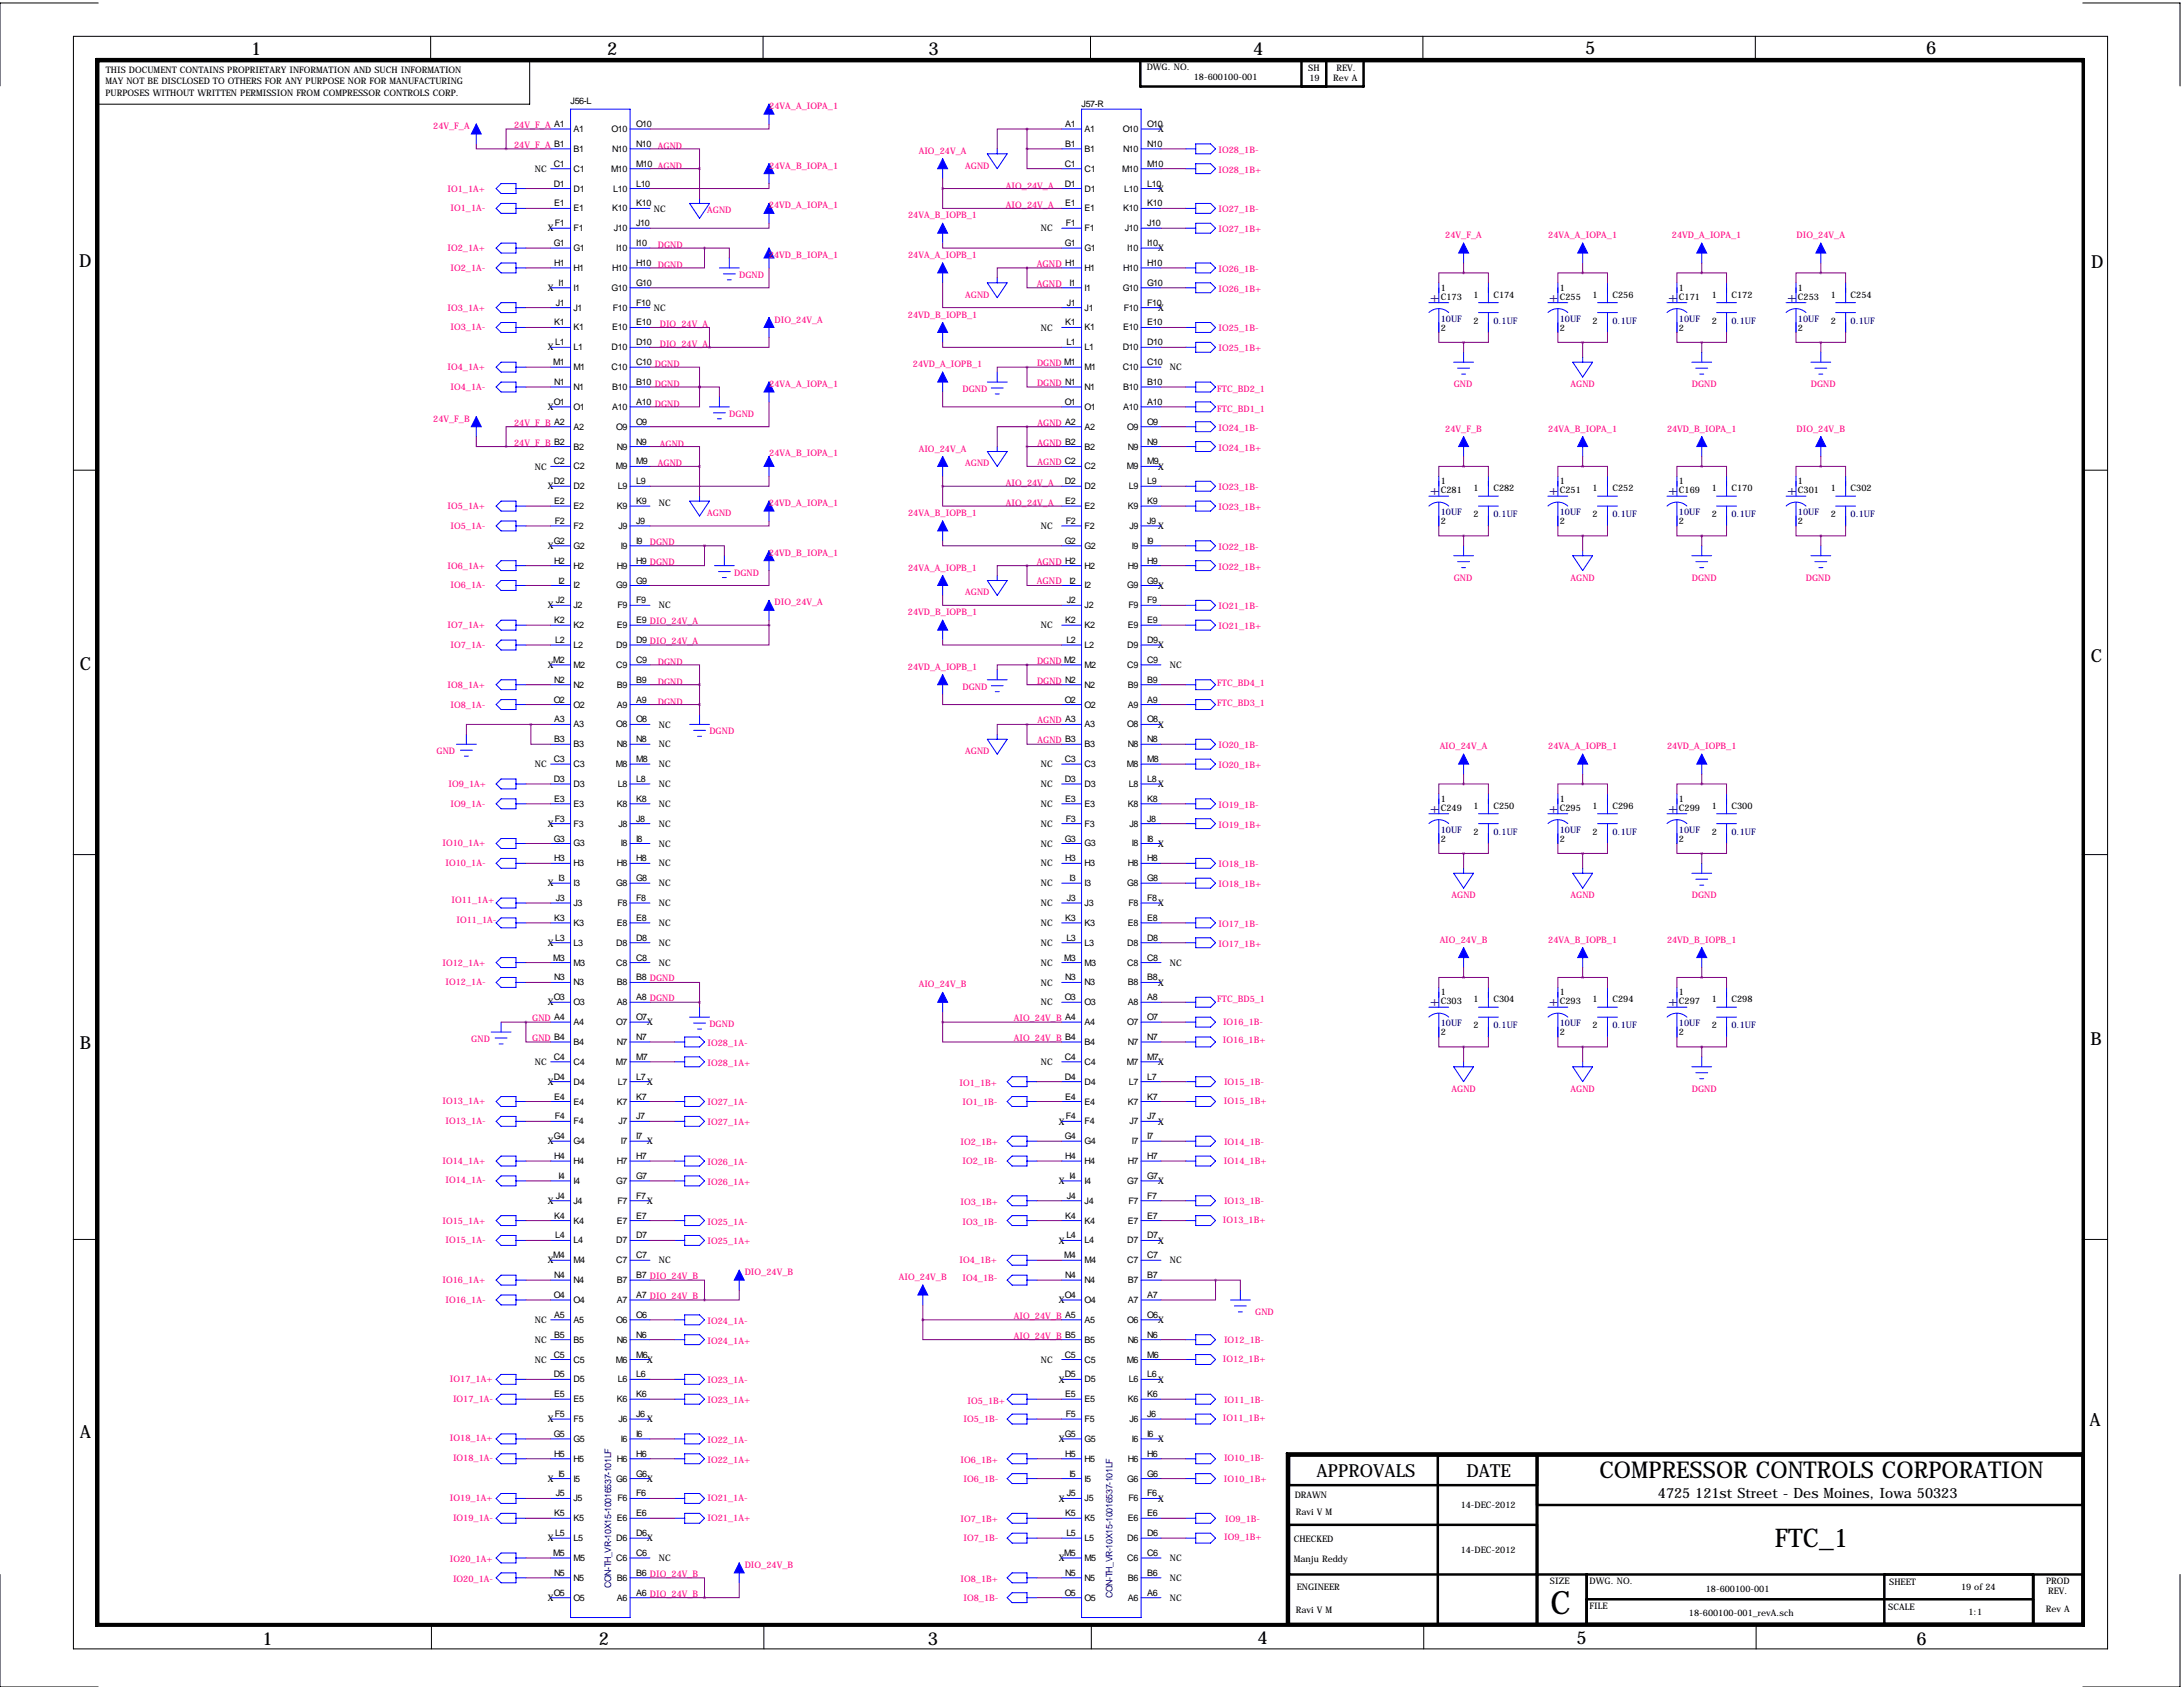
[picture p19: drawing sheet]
<svg xmlns="http://www.w3.org/2000/svg" width="559mm" height="432mm" viewBox="0 0 559 432" stroke-linecap="round" stroke-linejoin="round" font-family="sans-serif">
<defs><g id="words">
<text font-size="8.2" x="396.9" y="413">C</text>
<text font-size="6.6" x="454.3" y="395.9">FTC_1</text>
<text font-size="5.9" x="409.4" y="378.4">COMPRESSOR CONTROLS CORPORATION</text>
<g font-size="4.6">
<text x="64.3" y="14.1">1</text>
<text x="155.4" y="14.1">2</text>
<text x="237.7" y="14.1">3</text>
<text x="320.8" y="14.1">4</text>
<text x="405.8" y="13.9">5</text>
<text x="493" y="13.9">6</text>
<text x="20.3" y="68.3">D</text>
<text x="535.3" y="68.5">D</text>
<text x="20.4" y="171.6">C</text>
<text x="535.2" y="169.6">C</text>
<text x="20.5" y="268.5">B</text>
<text x="535.1" y="267.6">B</text>
<text x="534.9" y="364.9">A</text>
<text x="20.5" y="367.9">A</text>
<text x="337" y="378.1">APPROVALS</text>
<text x="375.4" y="378.1">DATE</text>
<text x="67.2" y="421">1</text>
<text x="153.3" y="421">2</text>
<text x="237.5" y="421">3</text>
<text x="321.9" y="420.9">4</text>
<text x="403.6" y="420.8">5</text>
<text x="490.6" y="421">6</text>
</g>
<g font-size="3.6" fill="#000080">
<text x="366" y="77.2">+</text>
<text x="396.5" y="77.2">+</text>
<text x="427" y="77.2">+</text>
<text x="457.5" y="77.2">+</text>
<text x="366" y="126.7">+</text>
<text x="396.5" y="126.7">+</text>
<text x="427" y="126.7">+</text>
<text x="457.5" y="126.7">+</text>
<text x="366" y="208">+</text>
<text x="396.5" y="208">+</text>
<text x="427" y="208">+</text>
<text x="366" y="257.6">+</text>
<text x="396.5" y="257.6">+</text>
<text x="427" y="257.6">+</text>
</g>
<text font-size="3.6" x="424.4" y="383.4">4725 121st Street - Des Moines, Iowa 50323</text>
<g font-size="2.4" fill="#ff0080">
<text x="265.4" y="68.3">AGND H1</text>
<text x="265.4" y="73.4">AGND</text>
<text x="265.4" y="149.6">AGND</text>
<text x="265.4" y="144.5">AGND H2</text>
</g>
<g font-size="2.3">
<text x="27" y="21.5">MAY NOT BE DISCLOSED TO OTHERS FOR ANY PURPOSE NOR FOR MANUFACTURING</text>
<text x="27.1" y="18.7">THIS DOCUMENT CONTAINS PROPRIETARY INFORMATION AND SUCH INFORMATION</text>
<text x="293.5" y="18">DWG. NO.</text>
<text x="305.6" y="20.5">18-600100-001</text>
<text x="334.9" y="18.1">SH</text>
<text x="335.2" y="20.8">19</text>
<text x="341.3" y="20.8">Rev A</text>
<text x="342.1" y="18.2">REV.</text>
<text x="27" y="24.6">PURPOSES WITHOUT WRITTEN PERMISSION FROM COMPRESSOR CONTROLS CORP.</text>
<text x="146" y="26.7">J56-L</text>
<text x="276.9" y="27.4">J57-R</text>
<text x="146.8" y="33.8">A1</text>
<text x="156.6" y="33.8">O10</text>
<text x="162.8" y="32.5">O10</text>
<text x="272.7" y="32.5">A1</text>
<text x="277.6" y="33.8">A1</text>
<text x="287.4" y="33.8">O10</text>
<text x="293.6" y="32.5">O10</text>
<text x="296.5" y="33.8">X</text>
<text x="146.8" y="38.9">B1</text>
<text x="156.7" y="38.9">N10</text>
<text x="162.8" y="37.6">N10</text>
<text x="272.7" y="37.6">B1</text>
<text x="277.6" y="38.9">B1</text>
<text x="287.5" y="38.9">N10</text>
<text x="293.6" y="37.6">N10</text>
<text x="136.9" y="44">NC</text>
<text x="141.8" y="42.7">C1</text>
<text x="141.8" y="47.8">D1</text>
<text x="146.8" y="43.9">C1</text>
<text x="156.4" y="43.9">M10</text>
<text x="162.8" y="47.8">L10</text>
<text x="162.8" y="42.7">M10 AGND</text>
<text x="272.6" y="42.7">C1</text>
<text x="272.6" y="47.8">D1</text>
<text x="277.6" y="43.9">C1</text>
<text x="287.3" y="43.9">M10</text>
<text x="293.6" y="47.8">L10</text>
<text x="293.6" y="42.7">M10</text>
<text x="141.9" y="52.8">E1</text>
<text x="146.8" y="49">D1</text>
<text x="157" y="49">L10</text>
<text x="162.8" y="52.8">K10</text>
<text x="272.7" y="52.8">E1</text>
<text x="277.6" y="49">D1</text>
<text x="287.8" y="49">L10</text>
<text x="293.6" y="52.8">K10</text>
<text x="296.5" y="49.1">X</text>
<text x="140.2" y="59.2">X</text>
<text x="142" y="57.9">F1</text>
<text x="146.8" y="54.1">E1</text>
<text x="146.8" y="59.2">F1</text>
<text x="156.7" y="54.1">K10</text>
<text x="157.1" y="59.2">J10</text>
<text x="162.8" y="57.9">J10</text>
<text x="167.4" y="54.1">NC</text>
<text x="266.5" y="59.2">NC</text>
<text x="272.8" y="57.9">F1</text>
<text x="277.6" y="54.1">E1</text>
<text x="277.6" y="59.2">F1</text>
<text x="287.5" y="54.1">K10</text>
<text x="287.9" y="59.2">J10</text>
<text x="293.6" y="57.9">J10</text>
<text x="141.8" y="63">G1</text>
<text x="146.8" y="64.3">G1</text>
<text x="157.8" y="64.3">I10</text>
<text x="162.8" y="63">I10</text>
<text x="272.6" y="63">G1</text>
<text x="277.6" y="64.3">G1</text>
<text x="288.6" y="64.3">I10</text>
<text x="293.6" y="63">I10</text>
<text x="296.5" y="64.3">X</text>
<text x="141.9" y="68.1">H1</text>
<text x="146.8" y="69.3">H1</text>
<text x="156.7" y="69.3">H10</text>
<text x="162.8" y="68.1">H10</text>
<text x="277.6" y="69.3">H1</text>
<text x="287.5" y="69.3">H10</text>
<text x="293.6" y="68.1">H10</text>
<text x="140.2" y="74.5">X</text>
<text x="142.9" y="73.2">I1</text>
<text x="146.8" y="74.4">I1</text>
<text x="156.6" y="74.4">G10</text>
<text x="162.8" y="73.2">G10</text>
<text x="273.8" y="73.2">I1</text>
<text x="277.6" y="74.4">I1</text>
<text x="287.4" y="74.4">G10</text>
<text x="293.6" y="73.2">G10</text>
<text x="368.8" y="74.4">1</text>
<text x="368.8" y="76.7">C173</text>
<text x="377.2" y="76.2">1</text>
<text x="382.3" y="76.2">C174</text>
<text x="399.3" y="74.4">1</text>
<text x="399.3" y="76.7">C255</text>
<text x="407.7" y="76.2">1</text>
<text x="412.7" y="76.2">C256</text>
<text x="429.8" y="74.4">1</text>
<text x="429.8" y="76.7">C171</text>
<text x="438.1" y="76.2">1</text>
<text x="443.2" y="76.2">C172</text>
<text x="460.2" y="74.4">1</text>
<text x="460.2" y="76.7">C253</text>
<text x="468.6" y="76.2">1</text>
<text x="473.7" y="76.2">C254</text>
<text x="141.9" y="83.3">K1</text>
<text x="142.3" y="78.2">J1</text>
<text x="146.8" y="79.5">J1</text>
<text x="156.8" y="79.5">F10</text>
<text x="162.8" y="83.3">E10</text>
<text x="162.8" y="78.2">F10</text>
<text x="167.4" y="79.5">NC</text>
<text x="272.7" y="83.3">K1</text>
<text x="273.1" y="78.2">J1</text>
<text x="277.6" y="79.5">J1</text>
<text x="287.6" y="79.5">F10</text>
<text x="293.6" y="83.3">E10</text>
<text x="293.6" y="78.2">F10</text>
<text x="296.5" y="79.5">X</text>
<text x="377.2" y="82.9">2</text>
<text x="407.7" y="82.9">2</text>
<text x="438.1" y="82.9">2</text>
<text x="468.6" y="82.9">2</text>
<text x="140.2" y="89.7">X</text>
<text x="142.2" y="88.4">L1</text>
<text x="146.8" y="84.6">K1</text>
<text x="146.8" y="89.7">L1</text>
<text x="156.6" y="89.7">D10</text>
<text x="156.7" y="84.6">E10</text>
<text x="162.8" y="88.4">D10</text>
<text x="266.5" y="84.6">NC</text>
<text x="273" y="88.4">L1</text>
<text x="277.6" y="84.6">K1</text>
<text x="277.6" y="89.7">L1</text>
<text x="287.4" y="89.7">D10</text>
<text x="287.5" y="84.6">E10</text>
<text x="293.6" y="88.4">D10</text>
<text x="368.8" y="84.7">2</text>
<text x="399.3" y="84.7">2</text>
<text x="429.8" y="84.7">2</text>
<text x="460.2" y="84.7">2</text>
<text x="141.6" y="93.5">M1</text>
<text x="146.8" y="94.7">M1</text>
<text x="156.6" y="94.7">C10</text>
<text x="162.8" y="93.5">C10 DGND</text>
<text x="277.6" y="94.7">M1</text>
<text x="287.4" y="94.7">C10</text>
<text x="293.6" y="93.5">C10</text>
<text x="299.5" y="94.8">NC</text>
<text x="141.9" y="98.6">N1</text>
<text x="146.8" y="99.8">N1</text>
<text x="156.7" y="99.8">B10</text>
<text x="162.8" y="98.6">B10 DGND</text>
<text x="277.6" y="99.8">N1</text>
<text x="287.5" y="99.8">B10</text>
<text x="293.6" y="98.6">B10</text>
<text x="140.2" y="104.9">X</text>
<text x="141.8" y="103.6">O1</text>
<text x="146.8" y="104.9">O1</text>
<text x="156.7" y="104.9">A10</text>
<text x="162.8" y="103.6">A10 DGND</text>
<text x="272.6" y="103.6">O1</text>
<text x="277.6" y="104.9">O1</text>
<text x="287.5" y="104.9">A10</text>
<text x="293.6" y="103.6">A10</text>
<text x="146.8" y="110">A2</text>
<text x="157.8" y="110">O9</text>
<text x="162.8" y="113.8">N9</text>
<text x="162.8" y="108.7">O9</text>
<text x="277.6" y="110">A2</text>
<text x="288.6" y="110">O9</text>
<text x="293.6" y="113.8">N9</text>
<text x="293.6" y="108.7">O9</text>
<text x="141.8" y="118.9">C2</text>
<text x="146.8" y="115.1">B2</text>
<text x="157.9" y="115.1">N9</text>
<text x="162.8" y="118.9">M9</text>
<text x="277.6" y="115.1">B2</text>
<text x="288.7" y="115.1">N9</text>
<text x="293.6" y="118.9">M9</text>
<text x="136.9" y="120.2">NC</text>
<text x="140.2" y="125.3">X</text>
<text x="141.8" y="124">D2</text>
<text x="146.8" y="120.1">C2</text>
<text x="146.8" y="125.2">D2</text>
<text x="157.6" y="120.1">M9</text>
<text x="158.2" y="125.2">L9</text>
<text x="162.8" y="124">L9</text>
<text x="272.6" y="124">D2</text>
<text x="277.6" y="120.1">C2</text>
<text x="277.6" y="125.2">D2</text>
<text x="288.4" y="120.1">M9</text>
<text x="289" y="125.2">L9</text>
<text x="293.6" y="124">L9</text>
<text x="296.5" y="120.2">X</text>
<text x="368.8" y="124">1</text>
<text x="377.2" y="125.7">1</text>
<text x="382.3" y="125.7">C282</text>
<text x="399.3" y="124">1</text>
<text x="407.7" y="125.7">1</text>
<text x="412.7" y="125.7">C252</text>
<text x="429.8" y="124">1</text>
<text x="438.1" y="125.7">1</text>
<text x="443.2" y="125.7">C170</text>
<text x="460.2" y="124">1</text>
<text x="468.6" y="125.7">1</text>
<text x="473.7" y="125.7">C302</text>
<text x="141.9" y="129">E2</text>
<text x="146.8" y="130.3">E2</text>
<text x="157.9" y="130.3">K9</text>
<text x="162.8" y="129">K9</text>
<text x="168.7" y="129.5">NC</text>
<text x="272.7" y="129">E2</text>
<text x="277.6" y="130.3">E2</text>
<text x="288.7" y="130.3">K9</text>
<text x="293.6" y="129">K9</text>
<text x="368.8" y="126.2">C281</text>
<text x="399.3" y="126.2">C251</text>
<text x="429.8" y="126.2">C169</text>
<text x="460.2" y="126.2">C301</text>
<text x="142" y="134.1">F2</text>
<text x="146.8" y="135.4">F2</text>
<text x="158.3" y="135.4">J9</text>
<text x="162.8" y="134.1">J9</text>
<text x="266.5" y="135.4">NC</text>
<text x="272.8" y="134.1">F2</text>
<text x="277.6" y="135.4">F2</text>
<text x="289.1" y="135.4">J9</text>
<text x="293.6" y="134.1">J9</text>
<text x="296.5" y="135.4">X</text>
<text x="368.8" y="134.2">2</text>
<text x="377.2" y="132.4">2</text>
<text x="399.3" y="134.2">2</text>
<text x="407.7" y="132.4">2</text>
<text x="429.8" y="134.2">2</text>
<text x="438.1" y="132.4">2</text>
<text x="460.2" y="134.2">2</text>
<text x="468.6" y="132.4">2</text>
<text x="140.2" y="140.5">X</text>
<text x="141.8" y="139.2">G2</text>
<text x="146.8" y="140.5">G2</text>
<text x="158.9" y="140.5">I9</text>
<text x="162.8" y="139.2">I9</text>
<text x="272.6" y="139.2">G2</text>
<text x="277.6" y="140.5">G2</text>
<text x="289.8" y="140.5">I9</text>
<text x="293.6" y="139.2">I9</text>
<text x="141.9" y="144.3">H2</text>
<text x="142.9" y="149.4">I2</text>
<text x="146.8" y="145.5">H2</text>
<text x="157.9" y="145.5">H9</text>
<text x="162.8" y="149.4">G9</text>
<text x="162.8" y="144.3">H9 DGND</text>
<text x="273.8" y="149.4">I2</text>
<text x="277.6" y="145.5">H2</text>
<text x="288.7" y="145.5">H9</text>
<text x="293.6" y="149.4">G9</text>
<text x="293.6" y="144.3">H9</text>
<text x="140.2" y="155.7">X</text>
<text x="142.3" y="154.4">J2</text>
<text x="146.8" y="150.6">I2</text>
<text x="146.8" y="155.7">J2</text>
<text x="157.8" y="150.6">G9</text>
<text x="158" y="155.7">F9</text>
<text x="162.8" y="154.4">F9</text>
<text x="168.7" y="155.7">NC</text>
<text x="273.1" y="154.4">J2</text>
<text x="277.6" y="150.6">I2</text>
<text x="277.6" y="155.7">J2</text>
<text x="288.6" y="150.6">G9</text>
<text x="288.8" y="155.7">F9</text>
<text x="293.6" y="154.4">F9</text>
<text x="296.5" y="150.7">X</text>
<text x="141.9" y="159.5">K2</text>
<text x="146.8" y="160.8">K2</text>
<text x="157.9" y="160.8">E9</text>
<text x="162.8" y="159.5">E9 DIO_24V_A</text>
<text x="266.5" y="160.8">NC</text>
<text x="272.7" y="159.5">K2</text>
<text x="277.6" y="160.8">K2</text>
<text x="288.7" y="160.8">E9</text>
<text x="293.6" y="159.5">E9</text>
<text x="142.2" y="164.6">L2</text>
<text x="146.8" y="165.9">L2</text>
<text x="157.8" y="165.9">D9</text>
<text x="162.8" y="164.6">D9 DIO_24V_A</text>
<text x="273" y="164.6">L2</text>
<text x="277.6" y="165.9">L2</text>
<text x="288.6" y="165.9">D9</text>
<text x="293.6" y="164.6">D9</text>
<text x="296.5" y="165.9">X</text>
<text x="140.2" y="171">X</text>
<text x="141.6" y="169.7">M2</text>
<text x="146.8" y="170.9">M2</text>
<text x="157.8" y="170.9">C9</text>
<text x="162.8" y="169.7">C9</text>
<text x="277.6" y="170.9">M2</text>
<text x="288.6" y="170.9">C9</text>
<text x="293.6" y="169.7">C9</text>
<text x="299.5" y="171">NC</text>
<text x="141.8" y="179.8">O2</text>
<text x="141.9" y="174.8">N2</text>
<text x="146.8" y="176">N2</text>
<text x="157.9" y="176">B9</text>
<text x="162.8" y="179.8">A9</text>
<text x="162.8" y="174.8">B9</text>
<text x="272.6" y="179.8">O2</text>
<text x="277.6" y="176">N2</text>
<text x="288.7" y="176">B9</text>
<text x="293.6" y="179.8">A9</text>
<text x="293.6" y="174.8">B9</text>
<text x="141.9" y="184.9">A3</text>
<text x="146.8" y="181.1">O2</text>
<text x="157.9" y="181.1">A9</text>
<text x="162.8" y="184.9">O8</text>
<text x="277.6" y="181.1">O2</text>
<text x="288.7" y="181.1">A9</text>
<text x="293.6" y="184.9">O8</text>
<text x="141.9" y="190">B3</text>
<text x="146.8" y="186.2">A3</text>
<text x="146.8" y="191.3">B3</text>
<text x="157.8" y="186.2">O8</text>
<text x="157.9" y="191.3">N8</text>
<text x="162.8" y="190">N8</text>
<text x="168.7" y="191.3">NC</text>
<text x="168.7" y="186.2">NC</text>
<text x="277.6" y="186.2">A3</text>
<text x="277.6" y="191.3">B3</text>
<text x="288.6" y="186.2">O8</text>
<text x="288.7" y="191.3">N8</text>
<text x="293.6" y="190">N8</text>
<text x="296.5" y="186.2">X</text>
<text x="136.9" y="196.4">NC</text>
<text x="141.8" y="195.1">C3</text>
<text x="146.8" y="196.3">C3</text>
<text x="157.6" y="196.3">M8</text>
<text x="162.8" y="195.1">M8</text>
<text x="168.7" y="196.4">NC</text>
<text x="266.5" y="196.4">NC</text>
<text x="272.6" y="195.1">C3</text>
<text x="277.6" y="196.3">C3</text>
<text x="288.4" y="196.3">M8</text>
<text x="293.6" y="195.1">M8</text>
<text x="141.8" y="200.2">D3</text>
<text x="146.8" y="201.4">D3</text>
<text x="158.2" y="201.4">L8</text>
<text x="162.8" y="200.2">L8</text>
<text x="168.7" y="201.5">NC</text>
<text x="266.5" y="201.5">NC</text>
<text x="272.6" y="200.2">D3</text>
<text x="277.6" y="201.4">D3</text>
<text x="289" y="201.4">L8</text>
<text x="293.6" y="200.2">L8</text>
<text x="296.5" y="201.5">X</text>
<text x="141.9" y="205.2">E3</text>
<text x="146.8" y="206.5">E3</text>
<text x="157.9" y="206.5">K8</text>
<text x="162.8" y="205.2">K8</text>
<text x="168.7" y="206.5">NC</text>
<text x="266.5" y="206.5">NC</text>
<text x="272.7" y="205.2">E3</text>
<text x="277.6" y="206.5">E3</text>
<text x="288.7" y="206.5">K8</text>
<text x="293.6" y="205.2">K8</text>
<text x="368.8" y="205.2">1</text>
<text x="368.8" y="207.5">C249</text>
<text x="377.2" y="207">1</text>
<text x="382.3" y="207">C250</text>
<text x="399.3" y="205.2">1</text>
<text x="399.3" y="207.5">C295</text>
<text x="407.7" y="207">1</text>
<text x="412.7" y="207">C296</text>
<text x="429.8" y="205.2">1</text>
<text x="429.8" y="207.5">C299</text>
<text x="438.1" y="207">1</text>
<text x="443.2" y="207">C300</text>
<text x="140.2" y="211.6">X</text>
<text x="141.8" y="215.4">G3</text>
<text x="142" y="210.3">F3</text>
<text x="146.8" y="211.6">F3</text>
<text x="158.3" y="211.6">J8</text>
<text x="162.8" y="215.4">I8</text>
<text x="162.8" y="210.3">J8</text>
<text x="168.7" y="211.6">NC</text>
<text x="266.5" y="211.6">NC</text>
<text x="272.6" y="215.4">G3</text>
<text x="272.8" y="210.3">F3</text>
<text x="277.6" y="211.6">F3</text>
<text x="289.1" y="211.6">J8</text>
<text x="293.6" y="215.4">I8</text>
<text x="293.6" y="210.3">J8</text>
<text x="368.8" y="215.5">2</text>
<text x="377.2" y="213.7">2</text>
<text x="399.3" y="215.5">2</text>
<text x="407.7" y="213.7">2</text>
<text x="429.8" y="215.5">2</text>
<text x="438.1" y="213.7">2</text>
<text x="141.9" y="220.5">H3</text>
<text x="146.8" y="216.7">G3</text>
<text x="146.8" y="221.7">H3</text>
<text x="157.9" y="221.7">H8</text>
<text x="158.9" y="216.7">I8</text>
<text x="162.8" y="220.5">H8</text>
<text x="168.7" y="221.8">NC</text>
<text x="168.7" y="216.7">NC</text>
<text x="266.5" y="216.7">NC</text>
<text x="266.5" y="221.8">NC</text>
<text x="272.7" y="220.5">H3</text>
<text x="277.6" y="216.7">G3</text>
<text x="277.6" y="221.7">H3</text>
<text x="288.7" y="221.7">H8</text>
<text x="289.8" y="216.7">I8</text>
<text x="293.6" y="220.5">H8</text>
<text x="296.5" y="216.7">X</text>
<text x="140.2" y="226.9">X</text>
<text x="142.9" y="225.6">I3</text>
<text x="146.8" y="226.8">I3</text>
<text x="157.8" y="226.8">G8</text>
<text x="162.8" y="225.6">G8</text>
<text x="168.7" y="226.9">NC</text>
<text x="266.5" y="226.9">NC</text>
<text x="273.8" y="225.6">I3</text>
<text x="277.6" y="226.8">I3</text>
<text x="288.6" y="226.8">G8</text>
<text x="293.6" y="225.6">G8</text>
<text x="142.3" y="230.6">J3</text>
<text x="146.8" y="231.9">J3</text>
<text x="158" y="231.9">F8</text>
<text x="162.8" y="230.6">F8</text>
<text x="168.7" y="231.9">NC</text>
<text x="266.5" y="231.9">NC</text>
<text x="273.1" y="230.6">J3</text>
<text x="277.6" y="231.9">J3</text>
<text x="288.8" y="231.9">F8</text>
<text x="293.6" y="230.6">F8</text>
<text x="296.5" y="231.9">X</text>
<text x="141.9" y="235.7">K3</text>
<text x="146.8" y="237">K3</text>
<text x="157.9" y="237">E8</text>
<text x="162.8" y="235.7">E8</text>
<text x="168.7" y="237">NC</text>
<text x="266.5" y="237">NC</text>
<text x="272.7" y="235.7">K3</text>
<text x="277.6" y="237">K3</text>
<text x="288.7" y="237">E8</text>
<text x="293.6" y="235.7">E8</text>
<text x="140.2" y="242.1">X</text>
<text x="141.6" y="245.9">M3</text>
<text x="142.2" y="240.8">L3</text>
<text x="146.8" y="242.1">L3</text>
<text x="157.8" y="242.1">D8</text>
<text x="162.8" y="245.9">C8</text>
<text x="162.8" y="240.8">D8</text>
<text x="168.7" y="242.1">NC</text>
<text x="266.5" y="242.1">NC</text>
<text x="272.4" y="245.9">M3</text>
<text x="273" y="240.8">L3</text>
<text x="277.6" y="242.1">L3</text>
<text x="288.6" y="242.1">D8</text>
<text x="293.6" y="245.9">C8</text>
<text x="293.6" y="240.8">D8</text>
<text x="141.9" y="251">N3</text>
<text x="146.8" y="247.1">M3</text>
<text x="157.8" y="247.1">C8</text>
<text x="162.8" y="251">B8 DGND</text>
<text x="168.7" y="247.2">NC</text>
<text x="266.5" y="247.2">NC</text>
<text x="272.7" y="251">N3</text>
<text x="277.6" y="247.1">M3</text>
<text x="288.6" y="247.1">C8</text>
<text x="293.6" y="251">B8</text>
<text x="299.5" y="247.2">NC</text>
<text x="140.2" y="257.3">X</text>
<text x="141.8" y="256">O3</text>
<text x="146.8" y="252.2">N3</text>
<text x="146.8" y="257.3">O3</text>
<text x="157.9" y="257.3">A8</text>
<text x="157.9" y="252.2">B8</text>
<text x="162.8" y="256">A8 DGND</text>
<text x="266.5" y="252.3">NC</text>
<text x="266.5" y="257.3">NC</text>
<text x="272.6" y="256">O3</text>
<text x="277.6" y="252.2">N3</text>
<text x="277.6" y="257.3">O3</text>
<text x="288.7" y="257.3">A8</text>
<text x="288.7" y="252.2">B8</text>
<text x="293.6" y="256">A8</text>
<text x="296.5" y="252.3">X</text>
<text x="368.8" y="254.8">1</text>
<text x="368.8" y="257">C303</text>
<text x="377.2" y="256.5">1</text>
<text x="382.3" y="256.5">C304</text>
<text x="399.3" y="254.8">1</text>
<text x="399.3" y="257">C293</text>
<text x="407.7" y="256.5">1</text>
<text x="412.7" y="256.5">C294</text>
<text x="429.8" y="254.8">1</text>
<text x="429.8" y="257">C297</text>
<text x="438.1" y="256.5">1</text>
<text x="443.2" y="256.5">C298</text>
<text x="146.8" y="262.4">A4</text>
<text x="157.8" y="262.4">O7</text>
<text x="162.8" y="261.1">O7</text>
<text x="165.6" y="262.4">X</text>
<text x="277.6" y="262.4">A4</text>
<text x="288.6" y="262.4">O7</text>
<text x="293.6" y="261.1">O7</text>
<text x="377.2" y="263.2">2</text>
<text x="407.7" y="263.2">2</text>
<text x="438.1" y="263.2">2</text>
<text x="146.8" y="267.5">B4</text>
<text x="157.9" y="267.5">N7</text>
<text x="162.8" y="266.2">N7</text>
<text x="277.6" y="267.5">B4</text>
<text x="288.7" y="267.5">N7</text>
<text x="293.6" y="266.2">N7</text>
<text x="368.8" y="265">2</text>
<text x="399.3" y="265">2</text>
<text x="429.8" y="265">2</text>
<text x="136.9" y="272.6">NC</text>
<text x="141.8" y="271.3">C4</text>
<text x="146.8" y="272.5">C4</text>
<text x="157.6" y="272.5">M7</text>
<text x="162.8" y="271.3">M7</text>
<text x="266.5" y="272.6">NC</text>
<text x="272.6" y="271.3">C4</text>
<text x="277.6" y="272.5">C4</text>
<text x="288.4" y="272.5">M7</text>
<text x="293.6" y="271.3">M7</text>
<text x="296.5" y="272.6">X</text>
<text x="140.2" y="277.7">X</text>
<text x="141.8" y="276.4">D4</text>
<text x="141.9" y="281.4">E4</text>
<text x="146.8" y="277.6">D4</text>
<text x="158.2" y="277.6">L7</text>
<text x="162.8" y="281.4">K7</text>
<text x="162.8" y="276.4">L7</text>
<text x="165.6" y="277.7">X</text>
<text x="272.6" y="276.4">D4</text>
<text x="272.7" y="281.4">E4</text>
<text x="277.6" y="277.6">D4</text>
<text x="289" y="277.6">L7</text>
<text x="293.6" y="281.4">K7</text>
<text x="293.6" y="276.4">L7</text>
<text x="142" y="286.5">F4</text>
<text x="146.8" y="282.7">E4</text>
<text x="146.8" y="287.8">F4</text>
<text x="157.9" y="282.7">K7</text>
<text x="158.3" y="287.8">J7</text>
<text x="162.8" y="286.5">J7</text>
<text x="271.1" y="287.8">X</text>
<text x="272.8" y="286.5">F4</text>
<text x="277.6" y="282.7">E4</text>
<text x="277.6" y="287.8">F4</text>
<text x="288.7" y="282.7">K7</text>
<text x="289.1" y="287.8">J7</text>
<text x="293.6" y="286.5">J7</text>
<text x="296.5" y="287.8">X</text>
<text x="140.2" y="292.9">X</text>
<text x="141.8" y="291.6">G4</text>
<text x="146.8" y="292.9">G4</text>
<text x="158.9" y="292.9">I7</text>
<text x="162.8" y="291.6">I7</text>
<text x="165.6" y="292.9">X</text>
<text x="272.6" y="291.6">G4</text>
<text x="277.6" y="292.9">G4</text>
<text x="289.8" y="292.9">I7</text>
<text x="293.6" y="291.6">I7</text>
<text x="141.9" y="296.7">H4</text>
<text x="146.8" y="297.9">H4</text>
<text x="157.9" y="297.9">H7</text>
<text x="162.8" y="296.7">H7</text>
<text x="272.7" y="296.7">H4</text>
<text x="277.6" y="297.9">H4</text>
<text x="288.7" y="297.9">H7</text>
<text x="293.6" y="296.7">H7</text>
<text x="142.9" y="301.8">I4</text>
<text x="146.8" y="303">I4</text>
<text x="157.8" y="303">G7</text>
<text x="162.8" y="301.8">G7</text>
<text x="271.1" y="303.1">X</text>
<text x="273.8" y="301.8">I4</text>
<text x="277.6" y="303">I4</text>
<text x="288.6" y="303">G7</text>
<text x="293.6" y="301.8">G7</text>
<text x="296.5" y="303.1">X</text>
<text x="140.2" y="308.1">X</text>
<text x="141.9" y="311.9">K4</text>
<text x="142.3" y="306.8">J4</text>
<text x="146.8" y="308.1">J4</text>
<text x="158" y="308.1">F7</text>
<text x="162.8" y="311.9">E7</text>
<text x="162.8" y="306.8">F7</text>
<text x="165.6" y="308.1">X</text>
<text x="272.7" y="311.9">K4</text>
<text x="273.1" y="306.8">J4</text>
<text x="277.6" y="308.1">J4</text>
<text x="288.8" y="308.1">F7</text>
<text x="293.6" y="311.9">E7</text>
<text x="293.6" y="306.8">F7</text>
<text x="142.2" y="317">L4</text>
<text x="146.8" y="313.2">K4</text>
<text x="157.9" y="313.2">E7</text>
<text x="162.8" y="317">D7</text>
<text x="273" y="317">L4</text>
<text x="277.6" y="313.2">K4</text>
<text x="288.7" y="313.2">E7</text>
<text x="293.6" y="317">D7</text>
<text x="140.2" y="323.4">X</text>
<text x="141.6" y="322.1">M4</text>
<text x="146.8" y="318.3">L4</text>
<text x="146.8" y="323.3">M4</text>
<text x="157.8" y="323.3">C7</text>
<text x="157.8" y="318.3">D7</text>
<text x="162.8" y="322.1">C7</text>
<text x="168.7" y="323.4">NC</text>
<text x="271.1" y="318.3">X</text>
<text x="272.4" y="322.1">M4</text>
<text x="277.6" y="318.3">L4</text>
<text x="277.6" y="323.3">M4</text>
<text x="288.6" y="323.3">C7</text>
<text x="288.6" y="318.3">D7</text>
<text x="293.6" y="322.1">C7</text>
<text x="296.5" y="318.3">X</text>
<text x="299.5" y="323.4">NC</text>
<text x="141.9" y="327.2">N4</text>
<text x="146.8" y="328.4">N4</text>
<text x="157.9" y="328.4">B7</text>
<text x="162.8" y="327.2">B7 DIO_24V_B</text>
<text x="272.7" y="327.2">N4</text>
<text x="277.6" y="328.4">N4</text>
<text x="288.7" y="328.4">B7</text>
<text x="293.6" y="327.2">B7</text>
<text x="141.8" y="332.2">O4</text>
<text x="146.8" y="333.5">O4</text>
<text x="157.9" y="333.5">A7</text>
<text x="162.8" y="332.2">A7 DIO_24V_B</text>
<text x="271.1" y="333.5">X</text>
<text x="272.6" y="332.2">O4</text>
<text x="277.6" y="333.5">O4</text>
<text x="288.7" y="333.5">A7</text>
<text x="293.6" y="332.2">A7</text>
<text x="136.9" y="338.6">NC</text>
<text x="141.9" y="337.3">A5</text>
<text x="146.8" y="338.6">A5</text>
<text x="157.8" y="338.6">O6</text>
<text x="162.8" y="337.3">O6</text>
<text x="277.6" y="338.6">A5</text>
<text x="288.6" y="338.6">O6</text>
<text x="293.6" y="337.3">O6</text>
<text x="296.5" y="338.6">X</text>
<text x="136.9" y="343.7">NC</text>
<text x="141.8" y="347.5">C5</text>
<text x="141.9" y="342.4">B5</text>
<text x="146.8" y="343.7">B5</text>
<text x="157.9" y="343.7">N6</text>
<text x="162.8" y="347.5">M6</text>
<text x="162.8" y="342.4">N6</text>
<text x="272.6" y="347.5">C5</text>
<text x="277.6" y="343.7">B5</text>
<text x="288.7" y="343.7">N6</text>
<text x="293.6" y="347.5">M6</text>
<text x="293.6" y="342.4">N6</text>
<text x="136.9" y="348.8">NC</text>
<text x="141.8" y="352.6">D5</text>
<text x="146.8" y="348.7">C5</text>
<text x="146.8" y="353.8">D5</text>
<text x="157.6" y="348.7">M6</text>
<text x="158.2" y="353.8">L6</text>
<text x="162.8" y="352.6">L6</text>
<text x="165.6" y="348.8">X</text>
<text x="266.5" y="348.8">NC</text>
<text x="271.1" y="353.9">X</text>
<text x="272.6" y="352.6">D5</text>
<text x="277.6" y="348.7">C5</text>
<text x="277.6" y="353.8">D5</text>
<text x="288.4" y="348.7">M6</text>
<text x="289" y="353.8">L6</text>
<text x="293.6" y="352.6">L6</text>
<text x="296.5" y="353.9">X</text>
<text x="141.9" y="357.6">E5</text>
<text x="146.8" y="358.9">E5</text>
<text x="157.9" y="358.9">K6</text>
<text x="162.8" y="357.6">K6</text>
<text x="272.7" y="357.6">E5</text>
<text x="277.6" y="358.9">E5</text>
<text x="288.7" y="358.9">K6</text>
<text x="293.6" y="357.6">K6</text>
<text x="140.2" y="364">X</text>
<text x="142" y="362.7">F5</text>
<text x="146.8" y="364">F5</text>
<text x="158.3" y="364">J6</text>
<text x="162.8" y="362.7">J6</text>
<text x="165.6" y="364">X</text>
<text x="272.8" y="362.7">F5</text>
<text x="277.6" y="364">F5</text>
<text x="289.1" y="364">J6</text>
<text x="293.6" y="362.7">J6</text>
<text x="141.8" y="367.8">G5</text>
<text x="146.8" y="369.1">G5</text>
<text x="158.9" y="369.1">I6</text>
<text x="162.8" y="367.8">I6</text>
<text x="271.1" y="369.1">X</text>
<text x="272.6" y="367.8">G5</text>
<text x="277.6" y="369.1">G5</text>
<text x="289.8" y="369.1">I6</text>
<text x="293.6" y="367.8">I6</text>
<text x="296.5" y="369.1">X</text>
<text x="141.9" y="372.9">H5</text>
<text x="142.9" y="378">I5</text>
<text x="146.8" y="374.1">H5</text>
<text x="157.9" y="374.1">H6</text>
<text x="162.8" y="378">G6</text>
<text x="162.8" y="372.9">H6</text>
<text x="272.7" y="372.9">H5</text>
<text x="273.8" y="378">I5</text>
<text x="277.6" y="374.1">H5</text>
<text x="288.7" y="374.1">H6</text>
<text x="293.6" y="378">G6</text>
<text x="293.6" y="372.9">H6</text>
<text x="140.2" y="379.3">X</text>
<text x="142.3" y="383">J5</text>
<text x="146.8" y="379.2">I5</text>
<text x="157.8" y="379.2">G6</text>
<text x="162.8" y="383">F6</text>
<text x="165.6" y="379.3">X</text>
<text x="273.1" y="383">J5</text>
<text x="277.6" y="379.2">I5</text>
<text x="288.6" y="379.2">G6</text>
<text x="293.6" y="383">F6</text>
<text x="331.4" y="383.4">DRAWN</text>
<text x="141.9" y="388.1">K5</text>
<text x="146.8" y="384.3">J5</text>
<text x="146.8" y="389.4">K5</text>
<text x="157.9" y="389.4">E6</text>
<text x="158" y="384.3">F6</text>
<text x="162.8" y="388.1">E6</text>
<text x="271.1" y="384.3">X</text>
<text x="272.7" y="388.1">K5</text>
<text x="277.6" y="384.3">J5</text>
<text x="277.6" y="389.4">K5</text>
<text x="288.7" y="389.4">E6</text>
<text x="288.8" y="384.3">F6</text>
<text x="293.6" y="388.1">E6</text>
<text x="296.5" y="384.3">X</text>
<text x="331.7" y="387.8">Ravi V M</text>
<text x="373.9" y="386">14-DEC-2012</text>
<text x="140.2" y="394.5">X</text>
<text x="142.2" y="393.2">L5</text>
<text x="146.8" y="394.5">L5</text>
<text x="157.8" y="394.5">D6</text>
<text x="162.8" y="393.2">D6</text>
<text x="165.6" y="394.5">X</text>
<text x="273" y="393.2">L5</text>
<text x="277.6" y="394.5">L5</text>
<text x="288.6" y="394.5">D6</text>
<text x="293.6" y="393.2">D6</text>
<text x="331.2" y="394.6">CHECKED</text>
<text x="141.6" y="398.3">M5</text>
<text x="146.8" y="399.5">M5</text>
<text x="157.8" y="399.5">C6</text>
<text x="162.8" y="398.3">C6</text>
<text x="168.7" y="399.6">NC</text>
<text x="271.1" y="399.6">X</text>
<text x="272.4" y="398.3">M5</text>
<text x="277.6" y="399.5">M5</text>
<text x="288.6" y="399.5">C6</text>
<text x="293.6" y="398.3">C6</text>
<text x="299.5" y="399.6">NC</text>
<text x="331.2" y="399.7">Manju Reddy</text>
<text x="373.9" y="397.5">14-DEC-2012</text>
<text x="141.9" y="403.4">N5</text>
<text x="146.8" y="404.6">N5</text>
<text x="157.9" y="404.6">B6</text>
<text x="162.8" y="403.4">B6 DIO_24V_B</text>
<text x="272.7" y="403.4">N5</text>
<text x="277.6" y="404.6">N5</text>
<text x="288.7" y="404.6">B6</text>
<text x="293.6" y="403.4">B6</text>
<text x="299.5" y="404.7">NC</text>
<text x="331.9" y="407.1">ENGINEER</text>
<text x="396.7" y="405.5">SIZE</text>
<text x="406.9" y="405.5">DWG. NO.</text>
<text x="436.6" y="407.4">18-600100-001</text>
<text x="483.6" y="405.8">SHEET</text>
<text x="502" y="406.9">19 of 24</text>
<text x="523.7" y="405.5">PROD</text>
<text x="140.2" y="409.7">X</text>
<text x="141.8" y="408.4">O5</text>
<text x="146.8" y="409.7">O5</text>
<text x="157.9" y="409.7">A6</text>
<text x="162.8" y="408.4">A6 DIO_24V_B</text>
<text x="272.6" y="408.4">O5</text>
<text x="277.6" y="409.7">O5</text>
<text x="288.7" y="409.7">A6</text>
<text x="293.6" y="408.4">A6</text>
<text x="299.5" y="409.7">NC</text>
<text x="331.7" y="412.9">Ravi V M</text>
<text x="406.9" y="411.9">FILE</text>
<text x="432.3" y="413.7">18-600100-001_revA.sch</text>
<text x="483.4" y="412.1">SCALE</text>
<text x="503.9" y="413.5">1:1</text>
<text x="523.6" y="412.7">Rev A</text>
<text x="524.3" y="408.1">REV.</text>
</g>
<g font-size="2.3" fill="#ff0080">
<text x="196.9" y="27.9">24VA_A_IOPA_1</text>
<text x="110.9" y="33">24V_F_A</text>
<text x="131.6" y="32.8">24V_F_A A1</text>
<text x="131.6" y="37.8">24V_F_A B1</text>
<text x="168.4" y="38.1">AGND</text>
<text x="235.2" y="39.4">AIO_24V_A</text>
<text x="311.9" y="39.1">IO28_1B-</text>
<text x="196.9" y="43.2">24VA_B_IOPA_1</text>
<text x="247.1" y="43.2">AGND</text>
<text x="311.9" y="44.2">IO28_1B+</text>
<text x="114.6" y="49">IO1_1A+</text>
<text x="196.8" y="53.3">24VD_A_IOPA_1</text>
<text x="257.5" y="53.3">AIO_24V_A</text>
<text x="257.5" y="48.3">AIO_24V_A</text>
<text x="115.3" y="54.1">IO1_1A-</text>
<text x="181.1" y="54.6">AGND</text>
<text x="232.5" y="55.9">24VA_B_IOPB_1</text>
<text x="311.9" y="54.4">IO27_1B-</text>
<text x="311.9" y="59.4">IO27_1B+</text>
<text x="114.6" y="64.3">IO2_1A+</text>
<text x="168.4" y="63.5">DGND</text>
<text x="370" y="61">24V_F_A</text>
<text x="396.3" y="61">24VA_A_IOPA_1</text>
<text x="428" y="61">24VD_A_IOPA_1</text>
<text x="459.9" y="61">DIO_24V_A</text>
<text x="115.3" y="69.3">IO2_1A-</text>
<text x="168.4" y="68.6">DGND</text>
<text x="189.2" y="71.1">DGND</text>
<text x="196.8" y="66">24VD_B_IOPA_1</text>
<text x="232.5" y="66">24VA_A_IOPB_1</text>
<text x="311.9" y="69.6">IO26_1B-</text>
<text x="247.1" y="76.2">AGND</text>
<text x="311.9" y="74.7">IO26_1B+</text>
<text x="114.6" y="79.5">IO3_1A+</text>
<text x="168.9" y="83.8">DIO_24V_A</text>
<text x="198.3" y="82.6">DIO_24V_A</text>
<text x="232.4" y="81.3">24VD_B_IOPB_1</text>
<text x="115.3" y="84.6">IO3_1A-</text>
<text x="168.9" y="88.9">DIO_24V_A</text>
<text x="311.9" y="84.8">IO25_1B-</text>
<text x="311.9" y="89.9">IO25_1B+</text>
<text x="114.6" y="94.7">IO4_1A+</text>
<text x="233.7" y="94">24VD_A_IOPB_1</text>
<text x="265.5" y="93.7">DGND M1</text>
<text x="115.3" y="99.8">IO4_1A-</text>
<text x="196.9" y="99.1">24VA_A_IOPA_1</text>
<text x="246.4" y="100.3">DGND</text>
<text x="265.5" y="98.8">DGND N1</text>
<text x="311.6" y="100.3">FTC_BD2_1</text>
<text x="372.1" y="99.1">GND</text>
<text x="402" y="99.1">AGND</text>
<text x="433.1" y="99.1">DGND</text>
<text x="463.5" y="99.1">DGND</text>
<text x="110.9" y="108">24V_F_B</text>
<text x="186.7" y="106.7">DGND</text>
<text x="311.6" y="105.4">FTC_BD1_1</text>
<text x="131.6" y="109">24V_F_B A2</text>
<text x="265.6" y="109">AGND A2</text>
<text x="311.9" y="110.2">IO24_1B-</text>
<text x="370" y="110.5">24V_F_B</text>
<text x="396.3" y="110.5">24VA_B_IOPA_1</text>
<text x="426.7" y="110.5">24VD_B_IOPA_1</text>
<text x="459.9" y="110.5">DIO_24V_B</text>
<text x="131.6" y="114">24V_F_B B2</text>
<text x="168.4" y="119.4">AGND</text>
<text x="168.9" y="114.3">AGND</text>
<text x="196.9" y="116.8">24VA_B_IOPA_1</text>
<text x="235.2" y="115.6">AIO_24V_A</text>
<text x="247.1" y="119.4">AGND</text>
<text x="265.6" y="114">AGND B2</text>
<text x="265.6" y="119.1">AGND C2</text>
<text x="311.9" y="115.3">IO24_1B+</text>
<text x="257.5" y="124.5">AIO_24V_A</text>
<text x="311.9" y="125.5">IO23_1B-</text>
<text x="114.6" y="130.3">IO5_1A+</text>
<text x="196.8" y="129.5">24VD_A_IOPA_1</text>
<text x="257.5" y="129.5">AIO_24V_A</text>
<text x="311.9" y="130.6">IO23_1B+</text>
<text x="115.3" y="135.4">IO5_1A-</text>
<text x="181.1" y="132.1">AGND</text>
<text x="232.5" y="132.1">24VA_B_IOPB_1</text>
<text x="166.4" y="139.4">DGND</text>
<text x="196.8" y="142.2">24VD_B_IOPA_1</text>
<text x="311.9" y="140.7">IO22_1B-</text>
<text x="114.6" y="145.5">IO6_1A+</text>
<text x="188" y="147.3">DGND</text>
<text x="232.5" y="146.1">24VA_A_IOPB_1</text>
<text x="311.9" y="145.8">IO22_1B+</text>
<text x="372.1" y="148.6">GND</text>
<text x="402" y="148.6">AGND</text>
<text x="433.1" y="148.6">DGND</text>
<text x="462.3" y="148.6">DGND</text>
<text x="115.3" y="150.6">IO6_1A-</text>
<text x="198.3" y="154.9">DIO_24V_A</text>
<text x="247.1" y="152.4">AGND</text>
<text x="311.9" y="156">IO21_1B-</text>
<text x="114.6" y="160.8">IO7_1A+</text>
<text x="232.4" y="157.5">24VD_B_IOPB_1</text>
<text x="311.9" y="161">IO21_1B+</text>
<text x="115.3" y="165.9">IO7_1A-</text>
<text x="168.4" y="170.2">DGND</text>
<text x="232.4" y="171.5">24VD_A_IOPB_1</text>
<text x="265.5" y="169.9">DGND M2</text>
<text x="114.6" y="176">IO8_1A+</text>
<text x="168.4" y="175.3">DGND</text>
<text x="246.4" y="176.5">DGND</text>
<text x="265.5" y="175">DGND N2</text>
<text x="311.6" y="175.6">FTC_BD4_1</text>
<text x="115.3" y="181.1">IO8_1A-</text>
<text x="168.4" y="180.3">DGND</text>
<text x="265.6" y="185.2">AGND A3</text>
<text x="311.6" y="180.7">FTC_BD3_1</text>
<text x="181.6" y="188">DGND</text>
<text x="265.6" y="190.2">AGND B3</text>
<text x="311.9" y="191.5">IO20_1B-</text>
<text x="368.5" y="191.8">AIO_24V_A</text>
<text x="396.3" y="191.8">24VA_A_IOPB_1</text>
<text x="426.7" y="191.8">24VD_A_IOPB_1</text>
<text x="111.8" y="193">GND</text>
<text x="247.1" y="193">AGND</text>
<text x="311.9" y="196.6">IO20_1B+</text>
<text x="114.8" y="201.4">IO9_1A+</text>
<text x="115.3" y="206.5">IO9_1A-</text>
<text x="311.9" y="206.8">IO19_1B-</text>
<text x="311.9" y="211.8">IO19_1B+</text>
<text x="113.3" y="216.7">IO10_1A+</text>
<text x="114" y="221.7">IO10_1A-</text>
<text x="311.9" y="222">IO18_1B-</text>
<text x="311.9" y="227.1">IO18_1B+</text>
<text x="115.6" y="231.1">IO11_1A+</text>
<text x="371.6" y="229.9">AGND</text>
<text x="402" y="229.9">AGND</text>
<text x="433.1" y="229.9">DGND</text>
<text x="116.8" y="236.2">IO11_1A-</text>
<text x="311.9" y="237.2">IO17_1B-</text>
<text x="311.9" y="242.3">IO17_1B+</text>
<text x="368.5" y="241.3">AIO_24V_B</text>
<text x="396.3" y="241.3">24VA_B_IOPB_1</text>
<text x="426.7" y="241.3">24VD_B_IOPB_1</text>
<text x="113.3" y="247.1">IO12_1A+</text>
<text x="114" y="252.2">IO12_1A-</text>
<text x="235.2" y="252.7">AIO_24V_B</text>
<text x="311.6" y="256.5">FTC_BD5_1</text>
<text x="136.2" y="261.4">GND A4</text>
<text x="181.6" y="262.9">DGND</text>
<text x="259.5" y="261.4">AIO_24V_B A4</text>
<text x="313.1" y="262.5">IO16_1B-</text>
<text x="120.6" y="266.7">GND</text>
<text x="136.2" y="266.4">GND B4</text>
<text x="181.1" y="267.7">IO28_1A-</text>
<text x="259.5" y="266.4">AIO_24V_B B4</text>
<text x="313" y="267">IO16_1B+</text>
<text x="181.1" y="272.8">IO28_1A+</text>
<text x="245.6" y="277.9">IO1_1B+</text>
<text x="313.3" y="277.7">IO15_1B-</text>
<text x="371.6" y="279.4">AGND</text>
<text x="402" y="279.4">AGND</text>
<text x="433.1" y="279.4">DGND</text>
<text x="113.3" y="282.7">IO13_1A+</text>
<text x="114" y="287.8">IO13_1A-</text>
<text x="181.1" y="283">IO27_1A-</text>
<text x="246.4" y="283">IO1_1B-</text>
<text x="313.3" y="282.5">IO15_1B+</text>
<text x="181.1" y="288">IO27_1A+</text>
<text x="245.9" y="293.1">IO2_1B+</text>
<text x="313.3" y="293">IO14_1B-</text>
<text x="113.3" y="297.9">IO14_1A+</text>
<text x="181.1" y="298.2">IO26_1A-</text>
<text x="246.4" y="297.9">IO2_1B-</text>
<text x="313.3" y="298">IO14_1B+</text>
<text x="114" y="302.8">IO14_1A-</text>
<text x="181.1" y="303.3">IO26_1A+</text>
<text x="245.9" y="308.4">IO3_1B+</text>
<text x="313.3" y="308.2">IO13_1B-</text>
<text x="113.3" y="313.2">IO15_1A+</text>
<text x="181.1" y="313.4">IO25_1A-</text>
<text x="246.4" y="313.4">IO3_1B-</text>
<text x="313" y="313">IO13_1B+</text>
<text x="114" y="318.3">IO15_1A-</text>
<text x="181.1" y="318.5">IO25_1A+</text>
<text x="245.6" y="323.3">IO4_1B+</text>
<text x="113.3" y="328.4">IO16_1A+</text>
<text x="190.7" y="326.4">DIO_24V_B</text>
<text x="230.1" y="327.7">AIO_24V_B</text>
<text x="246.4" y="327.9">IO4_1B-</text>
<text x="114" y="333.5">IO16_1A-</text>
<text x="181.1" y="338.8">IO24_1A-</text>
<text x="259.5" y="337.6">AIO_24V_B A5</text>
<text x="321.3" y="336.5">GND</text>
<text x="181.1" y="343.9">IO24_1A+</text>
<text x="259.5" y="342.6">AIO_24V_B B5</text>
<text x="313.3" y="343.8">IO12_1B-</text>
<text x="115.2" y="353.7">IO17_1A+</text>
<text x="313" y="348.6">IO12_1B+</text>
<text x="116" y="358.7">IO17_1A-</text>
<text x="181.1" y="354.1">IO23_1A-</text>
<text x="181.1" y="359.2">IO23_1A+</text>
<text x="247.6" y="359.4">IO5_1B+</text>
<text x="313.3" y="359">IO11_1B-</text>
<text x="246.6" y="364">IO5_1B-</text>
<text x="313" y="363.8">IO11_1B+</text>
<text x="115.2" y="368.9">IO18_1A+</text>
<text x="181.1" y="369.3">IO22_1A-</text>
<text x="116" y="374">IO18_1A-</text>
<text x="181.1" y="374.4">IO22_1A+</text>
<text x="245.9" y="374.4">IO6_1B+</text>
<text x="313.3" y="374">IO10_1B-</text>
<text x="246.6" y="379.2">IO6_1B-</text>
<text x="313.3" y="379.3">IO10_1B+</text>
<text x="115.2" y="384.1">IO19_1A+</text>
<text x="116" y="389.2">IO19_1A-</text>
<text x="181.1" y="389.2">IO21_1A+</text>
<text x="181.1" y="384.1">IO21_1A-</text>
<text x="245.9" y="389.6">IO7_1B+</text>
<text x="313.6" y="389.5">IO9_1B-</text>
<text x="246.6" y="394.5">IO7_1B-</text>
<text x="313.3" y="394.3">IO9_1B+</text>
<text x="115.2" y="399.8">IO20_1A+</text>
<text x="190.7" y="401.3">DIO_24V_B</text>
<text x="116" y="404.9">IO20_1A-</text>
<text x="245.9" y="404.9">IO8_1B+</text>
<text x="246.6" y="409.7">IO8_1B-</text>
</g>
<g font-size="2.3" fill="#000080">
<text x="368.8" y="82.4">10UF</text>
<text x="382.3" y="82.9">0.1UF</text>
<text x="399.3" y="82.4">10UF</text>
<text x="412.7" y="82.9">0.1UF</text>
<text x="429.8" y="82.4">10UF</text>
<text x="443.2" y="82.9">0.1UF</text>
<text x="460.2" y="82.4">10UF</text>
<text x="473.7" y="82.9">0.1UF</text>
<text x="368.8" y="131.9">10UF</text>
<text x="399.3" y="131.9">10UF</text>
<text x="429.8" y="131.9">10UF</text>
<text x="460.2" y="131.9">10UF</text>
<text x="382.3" y="132.4">0.1UF</text>
<text x="412.7" y="132.4">0.1UF</text>
<text x="443.2" y="132.4">0.1UF</text>
<text x="473.7" y="132.4">0.1UF</text>
<text x="368.8" y="213.2">10UF</text>
<text x="382.3" y="213.7">0.1UF</text>
<text x="399.3" y="213.2">10UF</text>
<text x="412.7" y="213.7">0.1UF</text>
<text x="429.8" y="213.2">10UF</text>
<text x="443.2" y="213.7">0.1UF</text>
<text x="368.8" y="262.7">10UF</text>
<text x="382.3" y="263.2">0.1UF</text>
<text x="399.3" y="262.7">10UF</text>
<text x="412.7" y="263.2">0.1UF</text>
<text x="429.8" y="262.7">10UF</text>
<text x="443.2" y="263.2">0.1UF</text>
<text x="156.5" y="406.5" transform="rotate(-90 156.5 406.5)">CON-TH_VR-10X15-10016537-101LF</text>
<text x="284.7" y="409" transform="rotate(-90 284.7 409)">CON-TH_VR-10X15-10016537-101LF</text>
</g>
</g></defs>
<g fill="none" stroke="#000" stroke-width=".26">
<path d="M18.8 9.3h520.7v412.7h-520.7zM25.1 .8h-25.1v21.2M110.2 9.3v6.3M142.7 15.6h-7.1v11.1h-110.9M195.3 9.3v6.3M279.1 9.3v6.3M364.2 9.3v6.3M449.3 9.3v6.3M533.1 .8h24.9v21.2M18.8 120.3h6.4M533.1 120.3h6.4M18.7 218.7h6.4"/>
<path d="M533 218.7h6.4M18.7 317.2h6.4M533 317.2h6.4M0 403v28.8h25.1M110.4 415.7v6.3M195.5 415.7v6.3M279.3 415.7v6.3M364.4 415.7v6.3M449.5 415.7v6.3M558 403v28.8h-24.9"/>
</g>
<g fill="none" stroke="#000" stroke-width=".63">
<path d="M24.6 15.1h508.8v401h-508.8zM25.1 15.6h508v400.1h-508zM291.9 15.4h57.1v6.7h-57.1zM333.1 15.4v6.7M339.5 15.4v6.7M368 372.5v43.2M393.4 372.5v43.2M533.1 372.5h-203.2v43.2M533.1 372h-203.7v43.7M329.9 380.1h63.5M329.9 390.3h63.5M393.4 385.2h139.7"/>
<path d="M329.9 403h203.2M406.1 403v12.7M406.1 409.3h114.3M482.3 403v12.7M520.4 403v12.7"/>
</g>
<g fill="none" stroke="#00f" stroke-width=".26">
<path d="M121.9 31.8v5M141 33h5M141 38.1h5M146 27.9h15.3v386.1h-15.3zM161.3 33h5.1M161.3 38.1h5.1M196.8 26.7v5.1M252.7 39.4h5.1l-2.5 3.8zM255.3 38.1v1.3M271.8 33h5.1M271.8 38.1h5.1M276.9 27.9h15.2v386.1h-15.2z"/>
<path d="M292.1 33h5.1M292.1 38.1h5.1M303.5 38.1h2.6M306.1 36.8h3.8l1.2 1.3-1.2 1.3h-3.8zM127 53.3l1.3-1.2h3.8v2.5h-3.8zM128.3 47h3.8v2.5h-3.8l-1.3-1.2zM132.1 48.3h2.5M132.1 53.3h2.5M141 43.2h5M141 48.3h5M141 53.3h5M141 58.4h5"/>
<path d="M161.3 43.2h5.1M161.3 48.3h5.1M161.3 53.3h5.1M161.3 58.4h5.1M176.5 52.1h5.1l-2.5 3.8zM179.1 50.8v1.3M196.8 41.9v5.1M196.8 52.1v5M241.3 40.6v5.1M241.3 57.1v5.1M271.8 43.2h5.1M271.8 48.3h5.1"/>
<path d="M271.8 53.3h5.1M271.8 58.4h5.1M292.1 43.2h5.1M292.1 48.3h5.1M292.1 53.3h5.1M292.1 58.4h5.1M303.5 43.2h2.6M303.5 53.3h2.6M303.5 58.4h2.6M306.1 52.1h3.8l1.2 1.2-1.2 1.3h-3.8zM306.1 41.9h3.8l1.2 1.3-1.2 1.2h-3.8zM306.1 57.1h3.8l1.2 1.3-1.2 1.3h-3.8z"/>
<path d="M127 63.5l1.3-1.3h3.8v2.6h-3.8zM127 68.6l1.3-1.3h3.8v2.5h-3.8zM128.3 77.5h3.8v2.5h-3.8l-1.3-1.3zM132.1 63.5h2.5M132.1 68.6h2.5M132.1 78.7h2.5M141 63.5h5M141 68.6h5M141 73.7h5M141 78.7h5M161.3 63.5h5.1M161.3 68.6h5.1"/>
<path d="M161.3 73.7h5.1M161.3 78.7h5.1M184.1 68.6h5.1M185.2 70.1h3M186.2 71.6h1M186.7 66v2.6M196.8 63.5v5.1M241.3 67.3v5.1M252.7 72.4h5.1l-2.5 3.8zM255.3 71.1v1.3M271.8 63.5h5.1M271.8 68.6h5.1"/>
<path d="M271.8 73.7h5.1M271.8 78.7h5.1M292.1 63.5h5.1M292.1 68.6h5.1M292.1 73.7h5.1M292.1 78.7h5.1M303.5 68.6h2.6M303.5 73.7h2.6M306.1 67.3h3.8l1.2 1.3-1.2 1.2h-3.8zM306.1 72.4h3.8l1.2 1.3-1.2 1.2h-3.8zM365.8 77.5h5M365.8 80a3.7 3.7 0 0 1 5 0"/>
<path d="M368.3 72.4v5.1M368.3 79v6.1M374.6 62.2v5.1M378.5 77.5h5M381 72.4v5.1M396.2 77.5h5.1M396.3 80a3.7 3.7 0 0 1 5 0M398.8 72.4v5.1M398.8 79v6.1M405.1 62.2v5.1M408.9 77.5h5.1M411.5 72.4v5.1"/>
<path d="M426.7 77.5h5.1M426.7 80a3.7 3.7 0 0 1 5.1 0M429.3 72.4v5.1M429.3 79v6.1M435.6 62.2v5.1M439.4 77.5h5.1M442 72.4v5.1M457.2 77.5h5.1M457.2 80a3.7 3.7 0 0 1 5.1 0M459.7 72.4v5.1M459.7 79v6.1M466.1 62.2v5.1"/>
<path d="M469.9 77.5h5.1M472.4 72.4v5.1M127 83.8l1.3-1.2h3.8v2.5h-3.8zM127 99.1l1.3-1.3h3.8v2.5h-3.8zM128.3 92.7h3.8v2.5h-3.8l-1.3-1.2zM132.1 83.8h2.5M132.1 94h2.5M132.1 99.1h2.5M141 83.8h5M141 88.9h5M141 94h5M141 99.1h5"/>
<path d="M161.3 83.8h5.1M161.3 88.9h5.1M161.3 94h5.1M161.3 99.1h5.1M196.8 81.3v5.1M196.8 97.8v5.1M241.3 82.6v5M241.3 95.2v5.1M252.7 97.8h5.1M253.7 99.3h3.1M255.3 95.2v2.6M271.8 83.8h5.1"/>
<path d="M271.8 88.9h5.1M271.8 94h5.1M271.8 99.1h5.1M292.1 83.8h5.1M292.1 88.9h5.1M292.1 94h5.1M292.1 99.1h5.1M303.5 83.8h2.6M303.5 88.9h2.6M303.5 99.1h2.6M306.1 82.6h3.8l1.2 1.2-1.2 1.3h-3.8zM306.1 97.8h3.8l1.2 1.3-1.2 1.2h-3.8z"/>
<path d="M306.1 87.6h3.8l1.2 1.3-1.2 1.3h-3.8zM372.1 92.7h5.1M373.1 94.2h3.1M374.1 95.8h1.1M374.6 90.2v2.5M378.5 80h5M381 80v5.1M402.6 92.7h5.1l-2.6 3.8zM405.1 91.4v1.3M408.9 80h5.1M411.5 80v5.1M433.1 92.7h5"/>
<path d="M434.1 94.2h3M435.1 95.8h1M435.6 90.2v2.5M439.4 80h5.1M442 80v5.1M463.5 92.7h5.1M464.6 94.2h3M465.6 95.8h1M466.1 90.2v2.5M469.9 80h5.1M472.4 80v5.1M121.9 106.7v5.1"/>
<path d="M141 104.1h5M141 109.2h5M141 114.3h5M141 119.4h5M161.3 104.1h5.1M161.3 109.2h5.1M161.3 114.3h5.1M161.3 119.4h5.1M181.6 104.1h5.1M182.6 105.7h3.1M183.6 107.2h1.1M184.1 101.6v2.5"/>
<path d="M196.8 116.8v5.1M241.3 116.8v5.1M252.7 115.6h5.1l-2.5 3.8zM254.8 100.8h1M255.3 114.3v1.3M271.8 104.1h5.1M271.8 109.2h5.1M271.8 114.3h5.1M271.8 119.4h5.1M292.1 104.1h5.1M292.1 109.2h5.1M292.1 114.3h5.1"/>
<path d="M292.1 119.4h5.1M303.5 104.1h2.6M303.5 109.2h2.6M303.5 114.3h2.6M306.1 102.9h3.8l1.2 1.2-1.2 1.3h-3.8zM306.1 107.9h3.8l1.2 1.3-1.2 1.3h-3.8zM306.1 113h3.8l1.2 1.3-1.2 1.3h-3.8zM374.6 111.8v5M405.1 111.8v5M435.6 111.8v5M466.1 111.8v5M127 134.6l1.3-1.3h3.8v2.6h-3.8z"/>
<path d="M128.3 128.3h3.8v2.5h-3.8l-1.3-1.3zM132.1 129.5h2.5M132.1 134.6h2.5M141 129.5h5M141 124.5h5M141 134.6h5M141 139.7h5M161.3 129.5h5.1M161.3 124.5h5.1M161.3 134.6h5.1M161.3 139.7h5.1M176.5 128.3h5.1l-2.5 3.8z"/>
<path d="M179.1 127v1.3M196.8 128.3v5M241.3 133.3v5.1M271.8 129.5h5.1M271.8 124.5h5.1M271.8 134.6h5.1M271.8 139.7h5.1M292.1 129.5h5.1M292.1 124.5h5.1M292.1 134.6h5.1M292.1 139.7h5.1M303.5 129.5h2.6"/>
<path d="M303.5 124.5h2.6M303.5 139.7h2.6M306.1 128.3h3.8l1.2 1.2-1.2 1.3h-3.8zM306.1 123.2h3.8l1.2 1.3-1.2 1.2h-3.8zM306.1 138.4h3.8l1.2 1.3-1.2 1.3h-3.8zM365.8 127h5M365.8 129.5a3.7 3.7 0 0 1 5 0M368.3 121.9v5.1M368.3 128.5v6.1M374.6 139.7v2.5M378.5 127h5M378.5 129.5h5"/>
<path d="M381 121.9v5.1M381 129.5v5.1M396.2 127h5.1M396.3 129.5a3.7 3.7 0 0 1 5 0M398.8 121.9v5.1M398.8 128.5v6.1M408.9 127h5.1M408.9 129.5h5.1M411.5 121.9v5.1M411.5 129.5v5.1M426.7 127h5.1M426.7 129.5a3.7 3.7 0 0 1 5.1 0"/>
<path d="M429.3 121.9v5.1M429.3 128.5v6.1M435.6 139.7v2.5M439.4 127h5.1M439.4 129.5h5.1M442 121.9v5.1M442 129.5v5.1M457.2 127h5.1M457.2 129.5a3.7 3.7 0 0 1 5.1 0M459.7 121.9v5.1M459.7 128.5v6.1M466.1 139.7v2.5"/>
<path d="M469.9 127h5.1M469.9 129.5h5.1M472.4 121.9v5.1M472.4 129.5v5.1M127 149.9l1.3-1.3h3.8v2.5h-3.8zM128.3 143.5h3.8v2.5h-3.8l-1.3-1.2zM132.1 144.8h2.5M132.1 149.9h2.5M141 144.8h5M141 149.9h5M141 154.9h5M161.3 144.8h5.1"/>
<path d="M161.3 149.9h5.1M161.3 154.9h5.1M182.9 144.8h5.1M183.9 146.3h3M184.9 147.8h1M185.4 142.2v2.6M196.8 141v5M196.8 153.7v5.1M241.3 147.3v5.1M241.3 158.8v5M252.7 148.6h5.1l-2.5 3.8zM255.3 147.3v1.3"/>
<path d="M271.8 144.8h5.1M271.8 149.9h5.1M271.8 154.9h5.1M292.1 144.8h5.1M292.1 149.9h5.1M292.1 154.9h5.1M303.5 144.8h2.6M303.5 154.9h2.6M306.1 143.5h3.8l1.2 1.3-1.2 1.2h-3.8zM306.1 158.8h3.8l1.2 1.2-1.2 1.3h-3.8zM306.1 153.7h3.8l1.2 1.2-1.2 1.3h-3.8zM372.1 142.2h5.1"/>
<path d="M373.1 143.8h3.1M374.1 145.3h1.1M402.6 142.2h5.1l-2.6 3.8zM405.1 141v1.2M433.1 142.2h5M434.1 143.8h3M435.1 145.3h1M463.5 142.2h5.1M464.6 143.8h3M465.6 145.3h1M127 160l1.3-1.2h3.8v2.5h-3.8zM127 165.1l1.3-1.3h3.8v2.6h-3.8z"/>
<path d="M127 175.3l1.3-1.3h3.8v2.5h-3.8zM128.3 179.1h3.8v2.5h-3.8l-1.3-1.3zM132.1 160h2.5M132.1 165.1h2.5M132.1 175.3h2.5M141 160h5M141 165.1h5M141 170.2h5M141 175.3h5M161.3 160h5.1M161.3 165.1h5.1M161.3 170.2h5.1"/>
<path d="M161.3 175.3h5.1M241.3 172.7v5.1M252.7 174h5.1M253.7 175.5h3.1M254.8 177h1M255.3 171.4v2.6M271.8 160h5.1M271.8 165.1h5.1M271.8 170.2h5.1M271.8 175.3h5.1M292.1 160h5.1M292.1 165.1h5.1"/>
<path d="M292.1 170.2h5.1M292.1 175.3h5.1M303.5 160h2.6M303.5 175.3h2.6M306.1 174h3.8l1.2 1.3-1.2 1.2h-3.8zM306.1 179.1h3.8l1.2 1.2-1.2 1.3h-3.8zM116.8 190.5h5.1M117.9 192h3M118.9 193.5h1M119.4 188v2.5M132.1 180.3h2.5M141 180.3h5"/>
<path d="M141 185.4h5M141 190.5h5M141 195.6h5M161.3 180.3h5.1M161.3 185.4h5.1M161.3 190.5h5.1M161.3 195.6h5.1M176.5 185.4h5.1M177.5 186.9h3.1M178.6 188.5h1M179.1 182.9v2.5M252.7 189.2h5.1l-2.5 3.8z"/>
<path d="M255.3 188v1.2M271.8 180.3h5.1M271.8 185.4h5.1M271.8 190.5h5.1M271.8 195.6h5.1M292.1 180.3h5.1M292.1 185.4h5.1M292.1 190.5h5.1M292.1 195.6h5.1M303.5 180.3h2.6M303.5 190.5h2.6M303.5 195.6h2.6"/>
<path d="M306.1 189.2h3.8l1.2 1.3-1.2 1.3h-3.8zM306.1 194.3h3.8l1.2 1.3-1.2 1.2h-3.8zM374.6 193v5.1M405.1 193v5.1M435.6 193v5.1M127 200.7l1.3-1.3h3.8v2.5h-3.8zM127 215.9l1.3-1.3h3.8v2.6h-3.8zM128.3 204.5h3.8v2.5h-3.8l-1.3-1.3zM128.3 219.7h3.8v2.5h-3.8l-1.3-1.2zM132.1 200.7h2.5M132.1 205.7h2.5M132.1 215.9h2.5"/>
<path d="M141 210.8h5M141 200.7h5M141 205.7h5M141 215.9h5M161.3 210.8h5.1M161.3 200.7h5.1M161.3 205.7h5.1M161.3 215.9h5.1M271.8 210.8h5.1M271.8 200.7h5.1M271.8 205.7h5.1M271.8 215.9h5.1"/>
<path d="M292.1 210.8h5.1M292.1 200.7h5.1M292.1 205.7h5.1M292.1 215.9h5.1M303.5 210.8h2.6M303.5 205.7h2.6M306.1 204.5h3.8l1.2 1.2-1.2 1.3h-3.8zM306.1 219.7h3.8l1.2 1.3-1.2 1.2h-3.8zM306.1 209.5h3.8l1.2 1.3-1.2 1.3h-3.8zM365.8 208.3h5M365.8 210.8a3.7 3.7 0 0 1 5 0M368.3 203.2v5.1"/>
<path d="M368.3 209.8v6.1M378.5 208.3h5M378.5 210.8h5M381 203.2v5.1M381 210.8v5.1M396.2 208.3h5.1M396.3 210.8a3.7 3.7 0 0 1 5 0M398.8 203.2v5.1M398.8 209.8v6.1M408.9 208.3h5.1M408.9 210.8h5.1M411.5 203.2v5.1"/>
<path d="M411.5 210.8v5.1M426.7 208.3h5.1M426.7 210.8a3.7 3.7 0 0 1 5.1 0M429.3 203.2v5.1M429.3 209.8v6.1M439.4 208.3h5.1M439.4 210.8h5.1M442 203.2v5.1M442 210.8v5.1M127 236.2l1.3-1.3h3.8v2.6h-3.8zM128.3 229.9h3.8v2.5h-3.8l-1.3-1.3zM132.1 221h2.5"/>
<path d="M132.1 231.1h2.5M132.1 236.2h2.5M141 221h5M141 226.1h5M141 231.1h5M141 236.2h5M161.3 221h5.1M161.3 226.1h5.1M161.3 231.1h5.1M161.3 236.2h5.1M271.8 221h5.1M271.8 226.1h5.1"/>
<path d="M271.8 231.1h5.1M271.8 236.2h5.1M292.1 221h5.1M292.1 226.1h5.1M292.1 231.1h5.1M292.1 236.2h5.1M303.5 221h2.6M303.5 226.1h2.6M303.5 236.2h2.6M306.1 234.9h3.8l1.2 1.3-1.2 1.3h-3.8zM306.1 224.8h3.8l1.2 1.3-1.2 1.2h-3.8zM372.1 223.5h5.1l-2.6 3.8z"/>
<path d="M374.6 222.2v1.3M402.6 223.5h5.1l-2.6 3.8zM405.1 222.2v1.3M433.1 223.5h5M434.1 225h3M435.1 226.6h1M435.6 221v2.5M127 251.5l1.3-1.3h3.8v2.5h-3.8zM128.3 245.1h3.8v2.5h-3.8l-1.3-1.2zM132.1 246.4h2.5M132.1 251.5h2.5M141 241.3h5"/>
<path d="M141 246.4h5M141 251.5h5M141 256.5h5M161.3 241.3h5.1M161.3 246.4h5.1M161.3 251.5h5.1M161.3 256.5h5.1M179.1 257.8v2.5M241.3 254v5.1M271.8 241.3h5.1M271.8 246.4h5.1M271.8 251.5h5.1"/>
<path d="M271.8 256.5h5.1M292.1 241.3h5.1M292.1 246.4h5.1M292.1 251.5h5.1M292.1 256.5h5.1M303.5 241.3h2.6M303.5 256.5h2.6M306.1 255.3h3.8l1.2 1.2-1.2 1.3h-3.8zM306.1 240h3.8l1.2 1.3-1.2 1.3h-3.8zM365.8 257.8h5M368.3 252.7v5.1M368.3 259.3v6.1"/>
<path d="M374.6 242.6v5M378.5 257.8h5M381 252.7v5.1M396.2 257.8h5.1M398.8 252.7v5.1M398.8 259.3v6.1M405.1 242.6v5M408.9 257.8h5.1M411.5 252.7v5.1M426.7 257.8h5.1M429.3 252.7v5.1M429.3 259.3v6.1"/>
<path d="M435.6 242.6v5M439.4 257.8h5.1M442 252.7v5.1M125.7 264.2h5.1M126.7 265.7h3.1M127.8 267.2h1M128.3 261.6v2.6M141 261.6h5M141 266.7h5M141 271.8h5M141 276.9h5M161.3 261.6h5.1"/>
<path d="M161.3 266.7h5.1M161.3 271.8h5.1M161.3 276.9h5.1M172.7 266.7h2.6M172.7 271.8h2.6M175.3 270.5h3.8l1.2 1.3-1.2 1.2h-3.8zM175.3 265.4h3.8l1.2 1.3-1.2 1.3h-3.8zM176.5 260.3h5.1M177.5 261.9h3.1M178.6 263.4h1M257.8 276.9l1.3-1.3h3.8v2.5h-3.8zM262.9 276.9h2.5"/>
<path d="M271.8 261.6h5.1M271.8 266.7h5.1M271.8 271.8h5.1M271.8 276.9h5.1M292.1 261.6h5.1M292.1 266.7h5.1M292.1 271.8h5.1M292.1 276.9h5.1M303.5 261.6h2.6M303.5 266.7h2.6M303.5 276.9h2.6M306.1 260.3h3.8l1.2 1.3-1.2 1.3h-3.8z"/>
<path d="M306.1 265.4h3.8l1.2 1.3-1.2 1.3h-3.8zM306.1 275.6h3.8l1.2 1.3-1.2 1.2h-3.8zM365.8 260.3a3.7 3.7 0 0 1 5 0M372.1 273h5.1l-2.6 3.9zM374.6 271.8v1.2M378.5 260.3h5M381 260.3v5.1M396.3 260.3a3.7 3.7 0 0 1 5 0M402.6 273h5.1l-2.6 3.9zM405.1 271.8v1.2M408.9 260.3h5.1M411.5 260.3v5.1"/>
<path d="M426.7 260.3a3.7 3.7 0 0 1 5.1 0M433.1 273h5M434.1 274.6h3M435.1 276.1h1M435.6 270.5v2.5M439.4 260.3h5.1M442 260.3v5.1M127 287l1.3-1.2h3.8v2.5h-3.8zM128.3 295.9h3.8v2.5h-3.8l-1.3-1.2zM128.3 280.7h3.8v2.5h-3.8l-1.3-1.3zM132.1 281.9h2.5M132.1 287h2.5"/>
<path d="M132.1 297.2h2.5M141 281.9h5M141 287h5M141 292.1h5M141 297.2h5M161.3 281.9h5.1M161.3 287h5.1M161.3 292.1h5.1M161.3 297.2h5.1M172.7 281.9h2.6M172.7 287h2.6M172.7 297.2h2.6"/>
<path d="M175.3 280.7h3.8l1.2 1.2-1.2 1.3h-3.8zM175.3 285.8h3.8l1.2 1.2-1.2 1.3h-3.8zM175.3 295.9h3.8l1.2 1.3-1.2 1.2h-3.8zM257.8 297.2l1.3-1.3h3.8v2.5h-3.8zM257.8 281.9l1.3-1.2h3.8v2.5h-3.8zM257.8 292.1l1.3-1.3h3.8v2.6h-3.8zM262.9 281.9h2.5M262.9 292.1h2.5M262.9 297.2h2.5M271.8 281.9h5.1M271.8 287h5.1M271.8 292.1h5.1"/>
<path d="M271.8 297.2h5.1M292.1 281.9h5.1M292.1 287h5.1M292.1 292.1h5.1M292.1 297.2h5.1M303.5 281.9h2.6M303.5 292.1h2.6M303.5 297.2h2.6M306.1 295.9h3.8l1.2 1.3-1.2 1.2h-3.8zM306.1 280.7h3.8l1.2 1.2-1.2 1.3h-3.8zM306.1 290.8h3.8l1.2 1.3-1.2 1.3h-3.8zM127 302.3l1.3-1.3h3.8v2.5h-3.8z"/>
<path d="M127 312.4l1.3-1.3h3.8v2.6h-3.8zM127 317.5l1.3-1.3h3.8v2.6h-3.8zM132.1 302.3h2.5M132.1 312.4h2.5M132.1 317.5h2.5M141 302.3h5M141 307.3h5M141 312.4h5M141 317.5h5M161.3 302.3h5.1M161.3 307.3h5.1M161.3 312.4h5.1"/>
<path d="M161.3 317.5h5.1M172.7 302.3h2.6M172.7 312.4h2.6M172.7 317.5h2.6M175.3 301h3.8l1.2 1.3-1.2 1.2h-3.8zM175.3 311.1h3.8l1.2 1.3-1.2 1.3h-3.8zM175.3 316.2h3.8l1.2 1.3-1.2 1.3h-3.8zM257.8 312.4l1.3-1.3h3.8v2.6h-3.8zM257.8 307.3l1.3-1.2h3.8v2.5h-3.8zM262.9 307.3h2.5M262.9 312.4h2.5M271.8 302.3h5.1"/>
<path d="M271.8 307.3h5.1M271.8 312.4h5.1M271.8 317.5h5.1M292.1 302.3h5.1M292.1 307.3h5.1M292.1 312.4h5.1M292.1 317.5h5.1M303.5 307.3h2.6M303.5 312.4h2.6M306.1 311.1h3.8l1.2 1.3-1.2 1.3h-3.8zM306.1 306.1h3.8l1.2 1.2-1.2 1.3h-3.8zM127 327.7l1.3-1.3h3.8v2.5h-3.8z"/>
<path d="M127 332.7l1.3-1.2h3.8v2.5h-3.8zM132.1 327.7h2.5M132.1 332.7h2.5M141 322.6h5M141 327.7h5M141 332.7h5M141 337.8h5M161.3 322.6h5.1M161.3 327.7h5.1M161.3 332.7h5.1M161.3 337.8h5.1M172.7 337.8h2.6"/>
<path d="M175.3 336.5h3.8l1.2 1.3-1.2 1.3h-3.8zM189.2 325.1v5.1M236.2 328.9v5.1M257.8 327.7l1.3-1.3h3.8v2.5h-3.8zM257.8 322.6l1.3-1.3h3.8v2.5h-3.8zM262.9 322.6h2.5M262.9 327.7h2.5M271.8 322.6h5.1M271.8 327.7h5.1M271.8 332.7h5.1M271.8 337.8h5.1M292.1 322.6h5.1"/>
<path d="M292.1 327.7h5.1M292.1 332.7h5.1M292.1 337.8h5.1M315 332.7h5M316 334.3h3M317 335.8h1M317.5 330.2v2.5M127 358.1l1.3-1.2h3.8v2.5h-3.8zM128.3 351.8h3.8v2.5h-3.8l-1.3-1.2zM132.1 353.1h2.5M132.1 358.1h2.5M141 342.9h5"/>
<path d="M141 348h5M141 353.1h5M141 358.1h5M161.3 342.9h5.1M161.3 348h5.1M161.3 353.1h5.1M161.3 358.1h5.1M172.7 342.9h2.6M172.7 353.1h2.6M172.7 358.1h2.6M175.3 341.6h3.8l1.2 1.3-1.2 1.3h-3.8zM175.3 351.8h3.8l1.2 1.3-1.2 1.2h-3.8z"/>
<path d="M175.3 356.9h3.8l1.2 1.2-1.2 1.3h-3.8zM257.8 358.1l1.3-1.2h3.8v2.5h-3.8zM262.9 358.1h2.5M271.8 342.9h5.1M271.8 348h5.1M271.8 353.1h5.1M271.8 358.1h5.1M292.1 342.9h5.1M292.1 348h5.1M292.1 353.1h5.1M292.1 358.1h5.1M303.5 342.9h2.6"/>
<path d="M303.5 348h2.6M303.5 358.1h2.6M306.1 356.9h3.8l1.2 1.2-1.2 1.3h-3.8zM306.1 341.6h3.8l1.2 1.3-1.2 1.3h-3.8zM306.1 346.7h3.8l1.2 1.3-1.2 1.2h-3.8zM127 368.3l1.3-1.3h3.8v2.6h-3.8zM127 373.4l1.3-1.3h3.8v2.5h-3.8zM132.1 368.3h2.5M132.1 373.4h2.5M141 363.2h5M141 368.3h5M141 373.4h5"/>
<path d="M141 378.5h5M161.3 363.2h5.1M161.3 368.3h5.1M161.3 373.4h5.1M161.3 378.5h5.1M172.7 368.3h2.6M172.7 373.4h2.6M175.3 367h3.8l1.2 1.3-1.2 1.3h-3.8zM175.3 372.1h3.8l1.2 1.3-1.2 1.2h-3.8zM257.8 373.4l1.3-1.3h3.8v2.5h-3.8zM257.8 378.5l1.3-1.3h3.8v2.5h-3.8zM257.8 363.2l1.3-1.3h3.8v2.6h-3.8z"/>
<path d="M262.9 363.2h2.5M262.9 373.4h2.5M262.9 378.5h2.5M271.8 363.2h5.1M271.8 368.3h5.1M271.8 373.4h5.1M271.8 378.5h5.1M292.1 363.2h5.1M292.1 368.3h5.1M292.1 373.4h5.1M292.1 378.5h5.1M303.5 363.2h2.6"/>
<path d="M303.5 373.4h2.6M303.5 378.5h2.6M306.1 372.1h3.8l1.2 1.3-1.2 1.2h-3.8zM306.1 361.9h3.8l1.2 1.3-1.2 1.3h-3.8zM306.1 377.2h3.8l1.2 1.3-1.2 1.2h-3.8zM127 383.5l1.3-1.2h3.8v2.5h-3.8zM127 388.6l1.3-1.3h3.8v2.6h-3.8zM127 398.8l1.3-1.3h3.8v2.5h-3.8zM132.1 383.5h2.5M132.1 388.6h2.5M132.1 398.8h2.5M141 383.5h5"/>
<path d="M141 388.6h5M141 393.7h5M141 398.8h5M161.3 383.5h5.1M161.3 388.6h5.1M161.3 393.7h5.1M161.3 398.8h5.1M172.7 383.5h2.6M172.7 388.6h2.6M175.3 382.3h3.8l1.2 1.2-1.2 1.3h-3.8zM175.3 387.3h3.8l1.2 1.3-1.2 1.3h-3.8zM257.8 388.6l1.3-1.3h3.8v2.6h-3.8z"/>
<path d="M257.8 393.7l1.3-1.3h3.8v2.6h-3.8zM262.9 388.6h2.5M262.9 393.7h2.5M271.8 383.5h5.1M271.8 388.6h5.1M271.8 393.7h5.1M271.8 398.8h5.1M292.1 383.5h5.1M292.1 388.6h5.1M292.1 393.7h5.1M292.1 398.8h5.1M303.5 388.6h2.6"/>
<path d="M303.5 393.7h2.6M306.1 387.3h3.8l1.2 1.3-1.2 1.3h-3.8zM306.1 392.4h3.8l1.2 1.3-1.2 1.3h-3.8zM127 403.9l1.3-1.3h3.8v2.5h-3.8zM132.1 403.9h2.5M141 403.9h5M141 408.9h5M161.3 403.9h5.1M161.3 408.9h5.1M189.2 400v5.1M257.8 403.9l1.3-1.3h3.8v2.5h-3.8zM257.8 408.9l1.3-1.2h3.8v2.5h-3.8z"/>
<path d="M262.9 403.9h2.5M262.9 408.9h2.5M271.8 403.9h5.1M271.8 408.9h5.1M292.1 403.9h5.1M292.1 408.9h5.1"/>
</g>
<g fill="#00f" stroke="#00f" stroke-width=".26">
<path d="M435.6 111.8l1.3 2.5h-2.6z"/>
<path d="M435.6 62.2l1.3 2.6h-2.6z"/>
<path d="M374.6 62.2l1.3 2.6h-2.5z"/>
<path d="M374.6 193l1.3 2.6h-2.5z"/>
<path d="M405.1 111.8l1.3 2.5h-2.5z"/>
<path d="M466.1 62.2l1.3 2.6h-2.6z"/>
<path d="M405.1 62.2l1.3 2.6h-2.5z"/>
<path d="M374.6 111.8l1.3 2.5h-2.5z"/>
<path d="M405.1 242.6l1.3 2.5h-2.5z"/>
<path d="M405.1 193l1.3 2.6h-2.5z"/>
<path d="M435.6 242.6l1.3 2.5h-2.6z"/>
<path d="M435.6 193l1.3 2.6h-2.6z"/>
<path d="M466.1 111.8l1.3 2.5h-2.6z"/>
<path d="M374.6 242.6l1.3 2.5h-2.5z"/>
<path d="M196.8 63.5l1.3 2.5h-2.5z"/>
<path d="M196.8 141l1.3 2.5h-2.5z"/>
<path d="M196.8 26.7l1.3 2.5h-2.5z"/>
<path d="M196.8 116.8l1.3 2.6h-2.5z"/>
<path d="M196.8 97.8l1.3 2.5h-2.5z"/>
<path d="M196.8 41.9l1.3 2.5h-2.5z"/>
<path d="M189.2 400l1.3 2.6h-2.5z"/>
<path d="M196.8 81.3l1.3 2.5h-2.5z"/>
<path d="M196.8 153.7l1.3 2.5h-2.5z"/>
<path d="M121.9 31.8l1.3 2.5h-2.6z"/>
<path d="M121.9 106.7l1.3 2.5h-2.6z"/>
<path d="M196.8 52.1l1.3 2.5h-2.5z"/>
<path d="M196.8 128.3l1.3 2.5h-2.5z"/>
<path d="M189.2 325.1l1.3 2.6h-2.5z"/>
<path d="M241.3 67.3l1.3 2.5h-2.6z"/>
<path d="M241.3 147.3l1.3 2.6h-2.6z"/>
<path d="M241.3 57.1l1.3 2.6h-2.6z"/>
<path d="M241.3 133.3l1.3 2.6h-2.6z"/>
<path d="M241.3 95.2l1.3 2.6h-2.6z"/>
<path d="M241.3 172.7l1.3 2.6h-2.6z"/>
<path d="M241.3 82.6l1.3 2.5h-2.6z"/>
<path d="M241.3 158.8l1.3 2.5h-2.6z"/>
<path d="M241.3 40.6l1.3 2.6h-2.6z"/>
<path d="M236.2 328.9l1.3 2.6h-2.6z"/>
<path d="M241.3 116.8l1.3 2.6h-2.6z"/>
<path d="M241.3 254l1.3 2.5h-2.6z"/>
</g>
<g fill="none" stroke="#800080" stroke-width=".26">
<path d="M121.9 36.8v1.3h7.6M129.5 38.1h11.5M141 33h-11.5v5.1M166.4 38.1h12.7v5.1M196.8 31.8v1.2h-30.4M262.9 33h-7.6v5.1M262.9 38.1v5.1h8.9M262.9 38.1h8.9M262.9 33v5.1M262.9 33h8.9M297.2 38.1h6.3M134.6 48.3h6.4"/>
<path d="M134.6 53.3h6.4M166.4 43.2h12.7M179.1 43.2v7.6M196.8 47v1.3h-30.4M196.8 57.1v1.3h-30.4M241.3 48.3v5h30.5M241.3 48.3h30.5M241.3 45.7v2.6M297.2 43.2h6.3M297.2 53.3h6.3M297.2 58.4h6.3M134.6 63.5h6.4"/>
<path d="M134.6 68.6h6.4M134.6 78.7h6.4M166.4 63.5h13.9M180.3 63.5h6.4v2.5M180.3 63.5v5.1h-13.9M196.8 68.6v5.1h-30.4M241.3 72.4v6.3h30.5M241.3 62.2v1.3h30.5M262.9 68.6h-7.6v2.5M262.9 68.6v5.1h8.9M262.9 68.6h8.9M297.2 68.6h6.3"/>
<path d="M297.2 73.7h6.3M374.6 69.8h-6.3v2.6M374.6 69.8h6.4v2.6M374.6 67.3v2.5M405.1 69.8h-6.3v2.6M405.1 69.8h6.4v2.6M405.1 67.3v2.5M435.6 69.8h-6.3v2.6M435.6 69.8h6.4v2.6M435.6 67.3v2.5M466.1 69.8h-6.4v2.6M466.1 69.8h6.3v2.6"/>
<path d="M466.1 67.3v2.5M134.6 83.8h6.4M134.6 94h6.4M134.6 99.1h6.4M166.4 83.8h15.2v5.1M166.4 94h12.7v5.1M166.4 99.1h12.7M166.4 88.9h15.2M179.1 99.1v5h-12.7M179.1 99.1h5v2.5M179.1 99.1h.1M196.8 86.4v2.5h-15.2"/>
<path d="M241.3 87.6v1.3h30.5M262.9 94h-7.6v1.2M262.9 94v5.1h8.9M262.9 94h8.9M297.2 83.8h6.3M297.2 99.1h6.3M297.2 88.9h6.3M368.3 85.1v2.5h6.3M374.6 87.6v2.6M381 85.1v2.5h-6.4M398.8 85.1v2.5h6.3M405.1 87.6v3.8"/>
<path d="M411.5 85.1v2.5h-6.4M429.3 85.1v2.5h6.3M435.6 87.6v2.6M442 85.1v2.5h-6.4M459.7 85.1v2.5h6.4M466.1 87.6v2.6M472.4 85.1v2.5h-6.3M121.9 111.8v2.5h7.6M129.5 114.3h11.5M141 109.2h-11.5v5.1M166.4 114.3h12.7v5.1M166.4 119.4h12.7"/>
<path d="M179.1 119.4v7.6M196.8 102.9v6.3h-30.4M241.3 100.3v3.8h30.5M262.9 109.2h-7.6v5.1M262.9 114.3v5.1h8.9M262.9 114.3h8.9M262.9 109.2h8.9M262.9 109.2v5.1M297.2 114.3h6.3M297.2 104.1h6.3M297.2 109.2h6.3M374.6 119.4h-6.3v2.5"/>
<path d="M374.6 119.4h6.4v2.5M374.6 116.8v2.6M405.1 119.4h-6.3v2.5M405.1 119.4h6.4v2.5M405.1 116.8v2.6M435.6 119.4h-6.3v2.5M435.6 119.4h6.4v2.5M435.6 116.8v2.6M466.1 119.4h-6.4v2.5M466.1 119.4h6.3v2.5M466.1 116.8v2.6M134.6 129.5h6.4"/>
<path d="M134.6 134.6h6.4M166.4 139.7h13.9M180.3 139.7v5.1h-13.9M180.3 139.7h5.1v2.5M196.8 121.9v2.6h-30.4M196.8 133.3v1.3h-30.4M241.3 124.5v5h30.5M241.3 138.4v1.3h30.5M241.3 124.5h30.5M241.3 121.9v2.6M297.2 129.5h6.3M297.2 139.7h6.3"/>
<path d="M297.2 124.5h6.3M368.3 134.6v2.6h6.3M374.6 137.2v2.5M381 134.6v2.6h-6.4M398.8 134.6v2.6h6.3M405.1 137.2v3.8M411.5 134.6v2.6h-6.4M429.3 134.6v2.6h6.3M435.6 137.2v2.5M442 134.6v2.6h-6.4M459.7 134.6v2.6h6.4M466.1 137.2v2.5"/>
<path d="M472.4 134.6v2.6h-6.3M134.6 144.8h6.4M134.6 149.9h6.4M196.8 146v3.9h-30.4M196.8 158.8v1.2M241.3 152.4v2.5h30.5M262.9 144.8h-7.6v2.5M262.9 144.8v5.1h8.9M262.9 144.8h8.9M297.2 144.8h6.3M297.2 154.9h6.3M134.6 175.3h6.4"/>
<path d="M134.6 160h6.4M134.6 165.1h6.4M166.4 170.2h12.7v5.1M166.4 175.3h12.7M166.4 160h30.4M179.1 175.3v7.6M196.8 160v5.1h-30.4M241.3 177.8v2.5h30.5M241.3 163.8v1.3h30.5M262.9 170.2h-7.6v1.2M262.9 170.2v5.1h8.9M262.9 170.2h8.9"/>
<path d="M297.2 175.3h6.3M297.2 160h6.3M134.6 180.3h6.4M135.9 185.4v5.1h5.1M135.9 185.4h-16.5v2.6M135.9 185.4h5.1M166.4 180.3h12.7M262.9 185.4h-7.6v2.6M262.9 185.4v5.1h8.9M262.9 185.4h8.9M297.2 180.3h6.3M297.2 190.5h6.3"/>
<path d="M297.2 195.6h6.3M374.6 198.1v2.6M405.1 198.1v2.6M435.6 198.1v2.6M134.6 200.7h6.4M134.6 205.7h6.4M134.6 215.9h6.4M297.2 205.7h6.3M297.2 210.8h6.3M368.3 215.9v2.5h6.3M374.6 200.7h-6.3v2.5M374.6 200.7h6.4v2.5"/>
<path d="M374.6 218.4v3.8M381 215.9v2.5h-6.4M398.8 215.9v2.5h6.3M405.1 200.7h-6.3v2.5M405.1 200.7h6.4v2.5M405.1 218.4v3.8M411.5 215.9v2.5h-6.4M429.3 215.9v2.5h6.3M435.6 200.7h-6.3v2.5M435.6 200.7h6.4v2.5M435.6 218.4v2.6M442 215.9v2.5h-6.4"/>
<path d="M134.6 221h6.4M134.6 231.1h6.4M134.6 236.2h6.4M297.2 221h6.3M297.2 236.2h6.3M297.2 226.1h6.3M134.6 246.4h6.4M134.6 251.5h6.4M166.4 251.5h12.7v5M166.4 256.5h12.7M179.1 256.5v1.3M241.3 259.1v2.5"/>
<path d="M297.2 256.5h6.3M297.2 241.3h6.3M374.6 250.2h-6.3v2.5M374.6 250.2h6.4v2.5M374.6 247.6v2.6M405.1 250.2h-6.3v2.5M405.1 250.2h6.4v2.5M405.1 247.6v2.6M435.6 250.2h-6.3v2.5M435.6 250.2h6.4v2.5M435.6 247.6v2.6M128.3 261.6h12.7"/>
<path d="M134.6 261.6v5.1h6.4M166.4 266.7h6.3M166.4 271.8h6.3M241.3 261.6v5.1h30.5M241.3 261.6h30.5M265.4 276.9h6.4M297.2 266.7h6.3M297.2 261.6h6.3M297.2 276.9h6.3M368.3 265.4v2.6h6.3M374.6 268v3.8M381 265.4v2.6h-6.4"/>
<path d="M398.8 265.4v2.6h6.3M405.1 268v3.8M411.5 265.4v2.6h-6.4M429.3 265.4v2.6h6.3M435.6 268v2.5M442 265.4v2.6h-6.4M134.6 297.2h6.4M134.6 281.9h6.4M134.6 287h6.4M166.4 297.2h6.3M166.4 281.9h6.3M166.4 287h6.3"/>
<path d="M265.4 297.2h6.4M265.4 281.9h6.4M265.4 292.1h6.4M297.2 297.2h6.3M297.2 281.9h6.3M297.2 292.1h6.3M134.6 302.3h6.4M134.6 312.4h6.4M134.6 317.5h6.4M166.4 302.3h6.3M166.4 312.4h6.3M166.4 317.5h6.3"/>
<path d="M265.4 312.4h6.4M265.4 307.3h6.4M297.2 312.4h6.3M297.2 307.3h6.3M134.6 327.7h6.4M134.6 332.7h6.4M166.4 327.7h13.9v5M166.4 332.7h13.9M166.4 337.8h6.3M189.2 330.2v2.5h-8.9M236.2 337.8v5.1h35.6M236.2 337.8h35.6"/>
<path d="M236.2 334v3.8M265.4 327.7h6.4M265.4 322.6h6.4M297.2 327.7h13.9M311.1 327.7v5h-13.9M311.1 327.7h6.4v2.5M134.6 358.1h6.4M134.6 353.1h6.4M166.4 358.1h6.3M166.4 353.1h6.3M166.4 342.9h6.3M265.4 358.1h6.4"/>
<path d="M297.2 358.1h6.3M297.2 342.9h6.3M297.2 348h6.3M134.6 373.4h6.4M134.6 368.3h6.4M166.4 373.4h6.3M166.4 368.3h6.3M265.4 373.4h6.4M265.4 378.5h6.4M265.4 363.2h6.4M297.2 373.4h6.3M297.2 378.5h6.3"/>
<path d="M297.2 363.2h6.3M134.6 388.6h6.4M134.6 383.5h6.4M134.6 398.8h6.4M166.4 388.6h6.3M166.4 383.5h6.3M265.4 388.6h6.4M265.4 393.7h6.4M297.2 388.6h6.3M297.2 393.7h6.3M134.6 403.9h6.4M166.4 403.9h13.9v5"/>
<path d="M166.4 408.9h13.9M189.2 405.1v3.8h-8.9M265.4 408.9h6.4M265.4 403.9h6.4"/>
</g>
<path d="M374.6 69.9a.05 .05 0 0 0 .1 0 .05 .05 0 0 0-.1 0zM374.6 87.6a.05 .05 0 0 0 .1 0 .05 .05 0 0 0-.1 0zM374.6 218.4a.05 .05 0 0 0 .1 0 .05 .05 0 0 0-.1 0zM374.6 200.7a.05 .05 0 0 0 .1 0 .05 .05 0 0 0-.1 0zM405.1 119.4a.05 .05 0 0 0 .1 0 .05 .05 0 0 0-.1 0zM405.1 69.9a.05 .05 0 0 0 .1 0 .05 .05 0 0 0-.1 0zM374.6 119.4a.05 .05 0 0 0 .1 0 .05 .05 0 0 0-.1 0zM374.6 137.2a.05 .05 0 0 0 .1 0 .05 .05 0 0 0-.1 0zM405.1 268a.05 .05 0 0 0 .1 0 .05 .05 0 0 0-.1 0zM405.1 250.2a.05 .05 0 0 0 .1 0 .05 .05 0 0 0-.1 0zM405.1 218.4a.05 .05 0 0 0 .1 0 .05 .05 0 0 0-.1 0zM405.1 200.7a.05 .05 0 0 0 .1 0 .05 .05 0 0 0-.1 0zM374.6 268a.05 .05 0 0 0 .1 0 .05 .05 0 0 0-.1 0zM374.6 250.2a.05 .05 0 0 0 .1 0 .05 .05 0 0 0-.1 0zM405.1 87.6a.05 .05 0 0 0 .1 0 .05 .05 0 0 0-.1 0zM405.1 137.2a.05 .05 0 0 0 .1 0 .05 .05 0 0 0-.1 0zM179 256.5a.05 .05 0 0 0 .1 0 .05 .05 0 0 0-.1 0zM179 180.3a.05 .05 0 0 0 .1 0 .05 .05 0 0 0-.1 0zM179 175.3a.05 .05 0 0 0 .1 0 .05 .05 0 0 0-.1 0zM180.3 63.5a.05 .05 0 0 0 .1 0 .05 .05 0 0 0-.1 0zM179 43.2a.05 .05 0 0 0 .1 0 .05 .05 0 0 0-.1 0zM179 119.4a.05 .05 0 0 0 .1 0 .05 .05 0 0 0-.1 0zM196.8 160a.05 .05 0 0 0 .1 0 .05 .05 0 0 0-.1 0zM179 99.1a.05 .05 0 0 0 .1 0 .05 .05 0 0 0-.1 0zM179 99.1a.05 .05 0 0 0 .1 0 .05 .05 0 0 0-.1 0zM180.3 139.7a.05 .05 0 0 0 .1 0 .05 .05 0 0 0-.1 0zM129.5 38.1a.05 .05 0 0 0 .1 0 .05 .05 0 0 0-.1 0zM180.3 408.9a.05 .05 0 0 0 .1 0 .05 .05 0 0 0-.1 0zM180.3 332.7a.05 .05 0 0 0 .1 0 .05 .05 0 0 0-.1 0zM311.1 327.7a.05 .05 0 0 0 .1 0 .05 .05 0 0 0-.1 0zM129.5 114.3a.05 .05 0 0 0 .1 0 .05 .05 0 0 0-.1 0z" fill="#800080" stroke="#800080" stroke-width=".63"/>
<use href="#words"/>
</svg>
